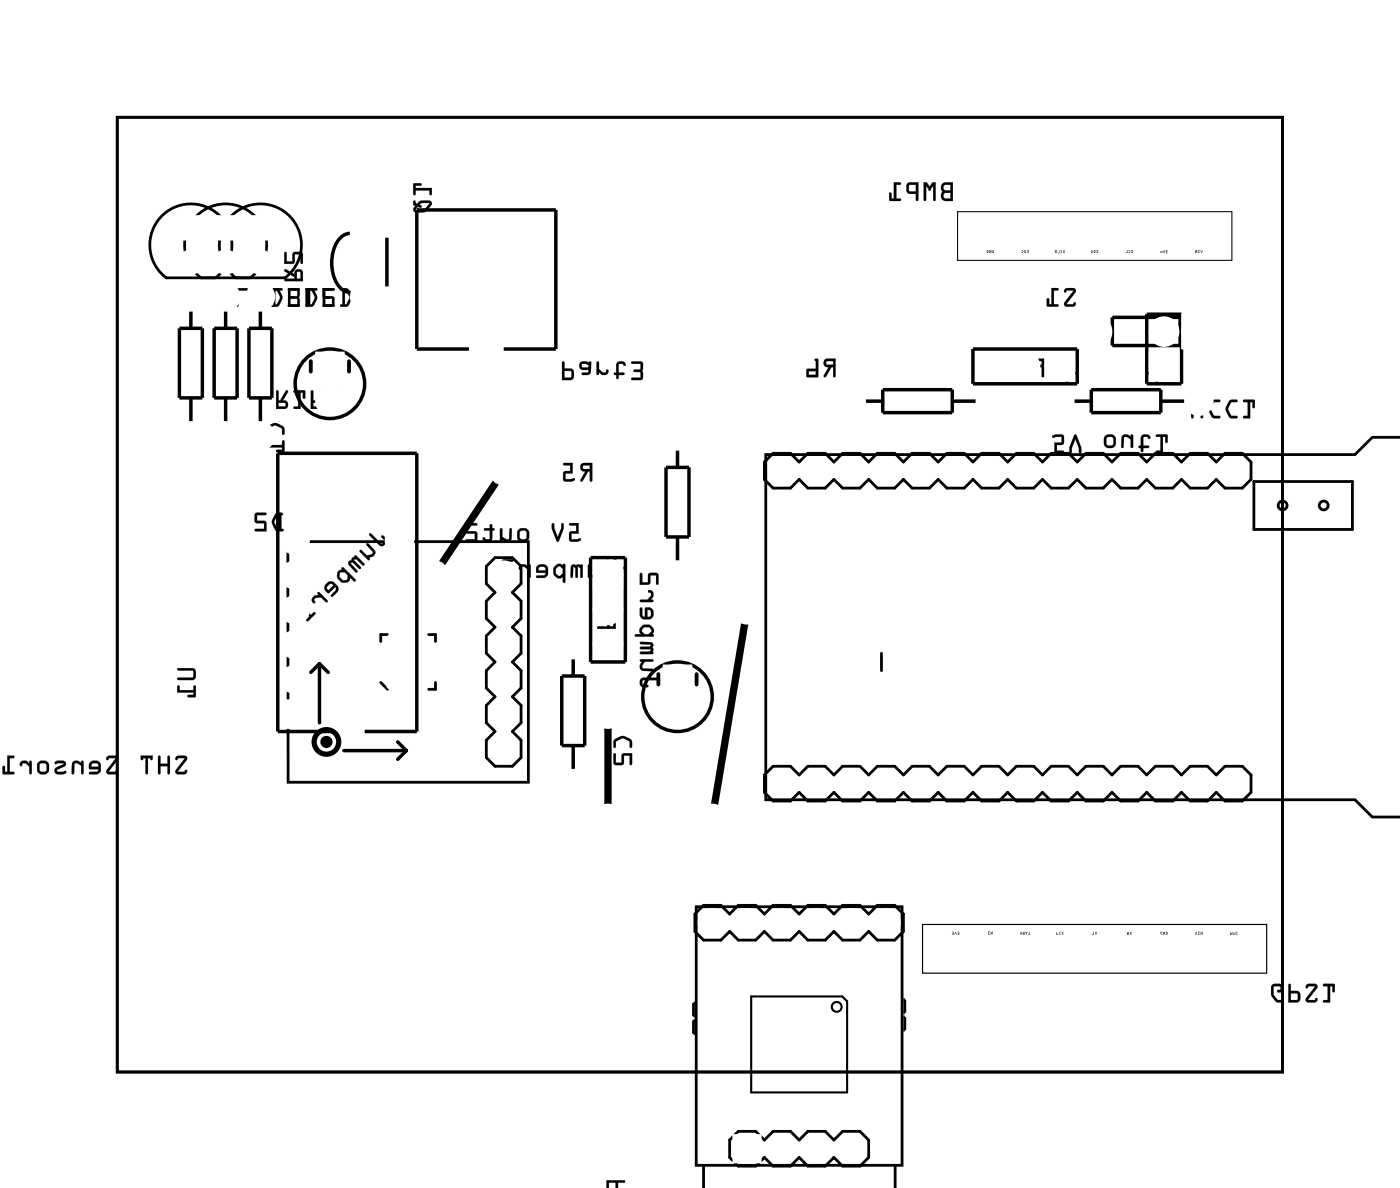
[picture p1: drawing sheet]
<svg xmlns="http://www.w3.org/2000/svg" width="102mm" height="87mm" viewBox="0 0 102 87" stroke-linecap="round" stroke-linejoin="round" font-family="sans-serif">
<g fill="none" stroke="#000" stroke-width=".2">
<path d="M8.6 8.6h85.1v69.7h-85.1zM15.8 20.3a3 3 0 0 0 .4-4.4 3 3 0 0 0-4.5 0 3 3 0 0 0 .5 4.4h8.6M18.3 20.3a3 3 0 0 0 .4-4.4 3 3 0 0 0-4.4 0 3 3 0 0 0 .4 4.4M20.8 20.3a3 3 0 0 0 .4-4.4 3 3 0 0 0-4.4 0 3 3 0 0 0 .4 4.4M21 39.6h17.6v17.5h-17.5zM56.5 33.1h1.3l.6 .7 .6-.7h1.3l.6 .7 .7-.7h1.2l.7 .7 .6-.7h1.3l.6 .7 .7-.7h1.2l.7 .7 .6-.7h1.3l.6 .7 .6-.7h1.3l.6 .7 .7-.7h1.2l.7 .7 .6-.7h1.3l.6 .7 .7-.7h1.2l.7 .7 .6-.7h1.3l.6 .7 .6-.7h1.3l.6 .7 .7-.7h1.2l.7 .7 .6-.7h1.3l.6 .7v1.2l-.6 .7h-1.3l-.6-.7-.7 .7h-1.2l-.7-.7-.6 .7h-1.3l-.6-.7-.6 .7h-1.3l-.6-.7-.7 .7h-1.2l-.7-.7-.6 .7h-1.3l-.6-.7-.7 .7h-1.2l-.7-.7-.6 .7h-1.3l-.6-.7-.6 .7h-1.3l-.6-.7-.7 .7h-1.2l-.7-.7-.6 .7h-1.3l-.6-.7-.7 .7h-1.2l-.7-.7-.6 .7h-1.3l-.6-.7-.6 .7h-1.3l-.6-.7v-1.2zM91.6 35.2h7.2v3.5h-7.2zM102.4 31.9h-2.1l-1.3 1.3h-43v25.2h43l1.3 1.3h2.1M27.8 49.9l.5 .5M28.3 46.4h-.5v.5M31.3 46.4h.5v.5M31.8 49.9v.5h-.5"/>
<path d="M35.5 41.4l.7-.7h1.2l.7 .7v1.2l-.7 .7 .7 .6v1.3l-.7 .6 .7 .7v1.2l-.7 .7 .7 .6v1.3l-.7 .6 .7 .6v1.3l-.7 .6 .7 .7v1.2l-.7 .7h-1.2l-.7-.7v-1.2l.7-.7-.7-.6v-1.3l.7-.6-.7-.6v-1.3l.7-.6-.7-.7v-1.2l.7-.7-.7-.6v-1.3l.7-.6-.7-.7zM55.9 56.6l.6-.6h1.3l.6 .6 .6-.6h1.3l.6 .6 .7-.6h1.2l.7 .6 .6-.6h1.3l.6 .6 .7-.6h1.2l.7 .6 .6-.6h1.3l.6 .6 .6-.6h1.3l.6 .6 .7-.6h1.2l.7 .6 .6-.6h1.3l.6 .6 .7-.6h1.2l.7 .6 .6-.6h1.3l.6 .6 .6-.6h1.3l.6 .6 .7-.6h1.2l.7 .6 .6-.6h1.3l.6 .6v1.3l-.6 .6h-1.3l-.6-.6-.7 .6h-1.2l-.7-.6-.6 .6h-1.3l-.6-.6-.6 .6h-1.3l-.6-.6-.7 .6h-1.2l-.7-.6-.6 .6h-1.3l-.6-.6-.7 .6h-1.2l-.7-.6-.6 .6h-1.3l-.6-.6-.6 .6h-1.3l-.6-.6-.7 .6h-1.2l-.7-.6-.6 .6h-1.3l-.6-.6-.7 .6h-1.2l-.7-.6-.6 .6h-1.3l-.6-.6-.6 .6h-1.3l-.6-.6zM64.4 47.7v1.3M50.8 73.3h-.1v.9h.1M50.8 74.5h-.1v1h.1M50.9 66.2h15v18.9h-15zM51.4 66.1h1.3l.6 .7 .7-.7h1.2l.7 .7 .6-.7h1.3l.6 .7 .6-.7h1.3l.6 .7 .7-.7h1.2l.7 .7 .6-.7h1.3l.6 .7v1.2l-.6 .7h-1.3l-.6-.7-.7 .7h-1.2l-.7-.7-.6 .7h-1.3l-.6-.7-.6 .7h-1.3l-.6-.7-.7 .7h-1.2l-.7-.7-.6 .7h-1.3l-.6-.7v-1.2zM66 74.3h.1v1h-.1M66 73h.1v1h-.1M51.4 85.2v1.6M53.3 83.3l.7-.7h1.2l.7 .7 .6-.7h1.3l.6 .7 .6-.7h1.3l.6 .7 .7-.7h1.2l.7 .7v1.3l-.7 .6h-1.2l-.7-.6-.6 .6h-1.3l-.6-.6-.6 .6h-1.3l-.6-.6-.7 .6h-1.2l-.7-.6zM65.4 85.2v1.6"/>
<circle cx="93.7" cy="36.9" r=".32"/>
<circle cx="96.7" cy="36.9" r=".32"/>
</g>
<path d="M8.6 8.6h85.1v69.7h-85.1z" fill="none" stroke="#000" stroke-width=".07"/>
<g fill="none" stroke="#000" stroke-width=".25">
<path d="M25.6 17a1.38 1.38 0 0 0-1.2 1.1 2.99 2.99 0 0 0 .5 3l.3 .2 .4 .1M28.3 17.4v3.5M13.1 24h1.7v5.1h-1.7zM13.9 22.6v1.4M13.9 29.1v1.8M15.7 24h1.6v5.1h-1.6zM16.5 22.6v1.4M16.5 29.1v1.8M18.2 24h1.7v5.1h-1.7zM19 22.6v1.4M19 29.1v1.8M34.3 25.5h-3.8v-10.2h10.1v10.2h-3.8"/>
<path d="M48.7 34.1h1.6v5.1h-1.6zM49.5 32.8v1.3M49.5 39.2v1.9M63.2 29.3h1.3M64.5 28.5h5.1v1.6h-5.1zM69.6 29.3h1.8M71.1 25.5h7.6v2.5h-7.6zM78.4 29.3h1.3M79.7 28.5h5.1v1.6h-5.1zM81.3 23.2h4.9v2h-4.9zM83.8 23h2.5v5h-2.5zM84.8 29.3h1.9"/>
<path d="M23.3 48.5v4.3M23.3 48.5l-.6 .6M23.3 48.5l.7 .6M24.1 53.4h-3.8v-20.3h10.2v20.3h-3.9M25.1 54.8h4.6M29.1 54.2l.6 .6M29.7 54.8l-.6 .7M41.1 49.4h1.6v5.1h-1.6zM41.9 48v1.4M41.9 54.5v1.8M43.2 40.7h2.5v7.7h-2.5z"/>
<circle cx="24.1" cy="28" r="2.54"/>
<circle cx="23.9" cy="54.2" r=".13"/>
<circle cx="49.5" cy="50.9" r="2.54"/>
</g>
<path d="M36.3 35.2l-4 6M44.4 53.1v5.7M54.4 45.5l-2.2 13.3" fill="none" stroke="#000" stroke-width=".53"/>
<path d="M78.7 27.1l-.9 .9M83.8 27.1l.9 .9M44.8 40.7l.9 .9" fill="none" stroke="#000" stroke-width=".13"/>
<g fill="#000">
<path d="M30.2 14.7v.3h.2l-.2 .3 .1 .2a.91 .91 0 0 0 1.3-.6l-.1-.2-.2-.1-.6 .1-.2 .2h-.1l-.1-.2zM30.7 14.9h.7l-.4 .4h-.6l.1-.2 .2 .1a.11 .11 0 0 0 .1-.2 .11 .11 0 0 0-.1 0zM30.2 13.4l.1 .9 .1-.1v-.3h1v.3h.2v-.5h-1.2v-.1h.4v-.2z"/>
<path d="M30.2 14.7v.3h.2l-.2 .2 .1 .3a.92 .92 0 0 0 1.2-.5l.1-.2-.2-.1-.6-.1-.3 .3h-.1v-.2zM30.2 14.7h.1l.1 .2h.1l.2-.2h.6a.21 .21 0 0 1 .2 .1 .21 .21 0 0 1 0 .2l-.3 .4a.97 .97 0 0 1-.9 .1l-.1-.2 .2-.3h-.2zM30.7 15l.1-.2 .6 .1-.4 .4h-.6l.1-.2 .2 .1a.12 .12 0 0 0 .1-.2 .12 .12 0 0 0-.1 0zM30.7 14.9l-.1 .1a.11 .11 0 0 1 .2 0 .11 .11 0 0 1-.1 .2l-.2-.1-.1 .2h.6l.4-.4-.5-.1zM30.2 13.4v.8a.1 .1 0 0 0 .1 .1 .1 .1 0 0 0 .1-.1v-.3h1v.3a.1 .1 0 0 0 .1 .1 .1 .1 0 0 0 .1-.1v-.5h-1.2v-.1h.3a.1 .1 0 0 0 .1-.1 .1 .1 0 0 0-.1-.1zM30.2 13.4h.6v.1l-.4 .1v.1h1.2l-.1 .5h-.1v-.3h-1v.3h-.1z"/>
<path d="M68.9 13.4l-.1 .3 .1 .3-.1 .3a.36 .36 0 0 0 .3 .4h.5v-1.4h-.5zM69 14.1h.5v.4h-.5zM69 13.6l.5-.1v.4h-.5zM67.5 13.3l.1 1.4 .1-.1v-1l.1 .2a.1 .1 0 0 0 .1 .1 .1 .1 0 0 0 .1-.1l.2-.2v1l.1 .1 .1-1.4h-.3l-.2 .3-.2-.3zM66.3 13.4l-.1 .2 .1 .4 .1 .1 .5 .1v.4l.2 .1v-1.4zM66.4 13.5h.5v.5h-.5zM65.3 13.3v1.2h-.1l-.1-.4h-.1v.5l.8 .1v-.2h-.3v-1h.3v-.1z"/>
<path d="M68.9 13.4l-.1 .3 .1 .3-.1 .3a.37 .37 0 0 0 .3 .4h.5v-1.4h-.5zM68.9 13.4l.2-.1h.5v1.4h-.5a.39 .39 0 0 1-.3-.3 .39 .39 0 0 1 .1-.4l-.1-.3zM69 14.1h.5v.4l-.5-.1zM69 14.1v.4h.5v-.4zM69 13.6l.5-.1v.4h-.5zM69 13.5v.4h.5v-.4zM67.5 13.3v1.3a.1 .1 0 0 0 .1 .1 .1 .1 0 0 0 .1-.1v-1l.1 .2a.11 .11 0 0 0 .1 .2 .11 .11 0 0 0 .1-.2l.2-.2v1a.1 .1 0 0 0 .1 .1 .1 .1 0 0 0 .1-.1v-1.3h-.3l-.2 .3-.2-.3zM67.5 13.3h.2l.2 .3 .2-.3h.3l-.1 1.4-.1-.1v-1.1l-.3 .4-.2-.4v1.1l-.1 .1-.1-.1zM66.3 13.4l-.1 .2v.4l.2 .2h.5v.4a.1 .1 0 0 0 .1 .1 .1 .1 0 0 0 .1-.1v-1.3h-.6zM66.3 13.4l.8-.1-.1 1.4-.1-.1v-.4l-.5-.1-.1-.1zM66.4 13.5h.5v.5h-.5zM66.4 13.5v.5h.5v-.5zM65.3 13.3v1.2h-.1v-.3a.1 .1 0 0 0-.1-.1 .1 .1 0 0 0-.1 .1v.5h.8a.1 .1 0 0 0 .1-.1 .1 .1 0 0 0-.1-.1h-.3v-1h.3a.1 .1 0 0 0 .1-.1 .1 .1 0 0 0-.1-.1zM65.3 13.3l.5 .1v.1h-.3v1h.3v.2l-.8-.1v-.5h.1v.4h.2z"/>
<path d="M72.5 18.3l.1 .1h-.1v.1h.1v-.2zM72.3 18.3v.2l.1-.2v.2v-.2l-.1 .1zM72.1 18.3v.1l.1 .1v-.2zM72.2 18.3v.2z"/>
<path d="M72.5 18.3l.1 .1h-.1v.1h.1v-.2zM72.5 18.3h.1v.2h-.1v-.1h.1zM72.3 18.3v.2l.1-.2v.2v-.2l-.1 .1zM72.3 18.3v.1l.1-.1v.2v-.2l-.1 .2zM72.1 18.3v.1l.1 .1v-.2zM72.1 18.3h.1v.2l-.1-.1zM72.2 18.3v.2zM72.2 18.3v.2z"/>
<path d="M75 18.3h.1v.2h-.1h.2v-.2zM74.9 18.3v.2l.1-.1zM74.9 18.3v.2zM74.6 18.4a.1 .1 0 0 0 .2 0 .1 .1 0 0 0-.2 0z"/>
<path d="M75 18.3h.1v.2h-.1h.2v-.2zM75 18.3h.2v.2h-.2h.1v-.2zM74.9 18.3l-.1 .1 .1 .1 .1-.1zM74.8 18.4a.1 .1 0 0 1 .2 0 .1 .1 0 0 1-.2 0zM74.9 18.3v.2zM74.9 18.3v.2zM74.6 18.4a.1 .1 0 0 0 .2 0 .1 .1 0 0 0-.2 0zM74.6 18.4a.1 .1 0 0 1 .2 0 .1 .1 0 0 1-.2 0z"/>
<path d="M77.7 18.3v.2v-.1l.1 .1v-.2l-.1 .1zM77.4 18.4a.1 .1 0 0 0 .2 0 .1 .1 0 0 0-.2 0zM77.4 18.3v.2h-.1h.1zM77.1 18.3v.2l.1-.1v.1v-.2zM77.1 18.3l.1 .1z"/>
<path d="M77.7 18.3v.2v-.1l.1 .1v-.2l-.1 .1zM77.7 18.3v.1l.1-.1v.2l-.1-.1v.1zM77.4 18.4a.1 .1 0 0 0 .2 0 .1 .1 0 0 0-.2 0zM77.4 18.4a.1 .1 0 0 1 .2 0 .1 .1 0 0 1-.2 0zM77.4 18.3v.2h-.1h.1zM77.4 18.3v.2h-.1h.1zM77.1 18.3v.2l.1-.1v.1v-.2zM77.1 18.3h.1v.2v-.1l-.1 .1zM77.1 18.3l.1 .1zM77.1 18.3l.1 .1z"/>
<path d="M80.1 18.3h.1l-.1 .2h.1h-.1l.2-.2zM80 18.3l-.1 .1 .1 .1 .1-.2zM80 18.3v.2zM79.8 18.3l-.1 .2h.1zM79.8 18.3v.1z"/>
<path d="M80.1 18.3h.1l-.1 .2h.1h-.1l.2-.2zM80.1 18.3h.2l-.2 .2h.1h-.1l.1-.2zM80 18.3l-.1 .1 .1 .1 .1-.2zM80 18.3h.1l-.1 .2-.1-.1zM80 18.3v.2zM80 18.3v.2zM79.8 18.3l-.1 .2h.2zM79.8 18.3v.2h-.1zM79.8 18.3v.1zM79.8 18.3v.1z"/>
<path d="M82.7 18.3h.1l-.1 .2h.1h-.1l.1-.2zM82.4 18.4a.1 .1 0 0 0 .2 0 .1 .1 0 0 0-.2 0zM82.4 18.3v.2h-.1h.1z"/>
<path d="M82.7 18.3h.1l-.1 .2h.1h-.1l.1-.2zM82.7 18.3h.1l-.1 .2h.1h-.1l.1-.2zM82.4 18.4a.1 .1 0 0 0 .2 0 .1 .1 0 0 0-.2 0zM82.4 18.4a.1 .1 0 0 1 .2 0 .1 .1 0 0 1-.2 0zM82.4 18.3v.2h-.1h.1zM82.4 18.3v.2h-.1h.1z"/>
<path d="M85.2 18.3v.2h.1h-.1l.1-.1-.1-.1h.1zM85 18.3l.1 .2v-.2v.1zM84.8 18.4a.08 .08 0 0 0 .1 0 .08 .08 0 0 0-.1 0zM84.8 18.4l.1 .1z"/>
<path d="M85.2 18.3v.2h.1h-.1l.1-.1-.1-.1h.1zM85.2 18.3h.1h-.1l.1 .1-.1 .1h.1h-.1zM85 18.3l.1 .2v-.2v.1zM85 18.3l.1 .1v-.1v.2zM84.8 18.4a.08 .08 0 0 0 .1 0 .08 .08 0 0 0-.1 0zM84.8 18.4a.08 .08 0 0 1 .1 0 .08 .08 0 0 1-.1 0zM84.8 18.4l.1 .1zM84.8 18.4l.1 .1z"/>
<path d="M87.7 18.3l.1 .2 .1-.2-.1 .1zM87.5 18.3v.2h.2v-.2zM87.3 18.3v.2l.1-.2 .1 .2v-.2l-.1 .1z"/>
<path d="M87.7 18.3l.1 .2 .1-.2-.1 .1zM87.7 18.3l.1 .1 .1-.1-.1 .2zM87.5 18.3v.2h.2v-.2zM87.5 18.3h.2v.2h-.2zM87.3 18.3v.2l.1-.2 .1 .2v-.2l-.1 .1zM87.3 18.3l.1 .1 .1-.1v.2v-.2l-.2 .2z"/>
<path d="M17.2 21v1.3a.1 .1 0 0 0 .1 .1 .1 .1 0 0 0 .1-.1v-1.1h.6a.1 .1 0 0 0 .1-.1 .1 .1 0 0 0-.1-.1zM17.2 21l.8 .1h.1l-.1 .1h-.6v1.1l-.1 .1v-.1zM18.5 21v1.4h.8a.1 .1 0 0 0 .1-.1 .1 .1 0 0 0-.1-.1h-.6v-.4h.2a.1 .1 0 0 0 .1-.1 .1 .1 0 0 0-.1-.1h-.2v-.4h.6a.1 .1 0 0 0 .1-.1 .1 .1 0 0 0-.1-.1zM18.5 21l.9 .1-.1 .1h-.6v.5h.3v.1h-.3v.4h.6v.2h-.8zM19.8 21.1v.1h.1v1a.1 .1 0 0 0-.1 .1 .1 .1 0 0 0 .1 .1l.5-.1 .2-.6-.3-.6zM19.8 21.1h.5l.3 .5v.3l-.3 .5h-.5v-.2h.2v-1h-.2zM20.1 21.2l.2 .1 .2 .4-.2 .5h-.2zM20.1 21.2v1h.1l.3-.5-.2-.4zM21.1 21.1v.1h.6v.4h-.4a.1 .1 0 0 0-.1 .1 .1 .1 0 0 0 .1 .1l.4 .1v.3h-.6a.1 .1 0 0 0-.1 .1 .1 .1 0 0 0 .1 .1h.6l.2-.1-.1-.6 .1-.5-.2-.2zM21.1 21.1h.6l.2 .1-.1 .5 .1 .5-.1 .2h-.8l.1-.2h.6v-.4h-.4l-.1-.1h.1l.4-.1v-.4h-.6z"/>
<path d="M17.2 21v1.3l.1 .1 .1-.1v-1.1h.6l.1-.1-.1-.1zM18.5 21v1.4h.8v-.2h-.6v-.4h.3v-.1v-.1h-.3v-.4h.6l.1-.1zM19.8 21.1v.1h.1v1l-.1 .1v.1h.5a.8 .8 0 0 0 .1-1.2l-.1-.1zM20.1 21.2l.2 .1 .2 .4-.3 .5h-.1zM21.1 21.1v.1h.6v.4h-.4l-.1 .1 .1 .1h.4v.4h-.6l-.1 .2h.8l.1-.2-.1-.5 .1-.5-.2-.2z"/>
<path d="M19.8 21v1.3a.1 .1 0 0 0 .1 .1 .1 .1 0 0 0 .1-.1v-1.1h.6a.1 .1 0 0 0 .1-.1 .1 .1 0 0 0-.1-.1zM19.8 21l.8 .1v.1h-.6v1.1l-.1 .1-.1-.1zM21 21v1.4h.8a.1 .1 0 0 0 .1-.1 .1 .1 0 0 0-.1-.1h-.6v-.4h.3a.1 .1 0 0 0 .1-.1 .1 .1 0 0 0-.1-.1h-.3v-.4h.6a.1 .1 0 0 0 .1-.1 .1 .1 0 0 0-.1-.1zM21 21l.9 .1-.1 .1h-.6v.5h.3h.1l-.1 .1h-.3v.4h.7v.2h-.9zM22.3 21.1v.1h.2v1h-.1a.1 .1 0 0 0-.1 .1 .1 .1 0 0 0 .1 .1l.5-.1 .3-.6-.3-.6zM22.3 21.1h.6l.2 .5v.3l-.3 .5h-.5l.1-.2h.1v-1h-.2zM22.7 21.2l.1 .1 .2 .4-.2 .5h-.1zM22.7 21.2v1l.3-.5-.2-.4zM23.6 21v.8h.7v.4h-.6a.1 .1 0 0 0-.1 .1 .1 .1 0 0 0 .1 .1h.6l.1-.1v-.6l-.7-.1v-.4h.7a.1 .1 0 0 0 .1-.1 .1 .1 0 0 0-.1-.1zM23.6 21l.8 .1v.1h-.7v.5h.6l.1 .1v.4l-.1 .2h-.7l.1-.2h.6v-.4h-.7z"/>
<path d="M19.8 21v1.3l.1 .1 .1-.1v-1.1h.6l.1-.1-.1-.1zM21 21v1.4h.9v-.2h-.7v-.4h.3l.1-.1-.1-.1h-.3v-.4h.6l.1-.1zM22.3 21.1v.1h.2v1l-.2 .1v.1h.6a.8 .8 0 0 0 .1-1.2l-.2-.1zM22.7 21.2l.1 .1 .2 .4-.3 .5zM23.6 21v.8h.7v.4h-.6l-.1 .2h.7l.1-.2v-.4l-.1-.2h-.6v-.4h.7v-.1z"/>
<path d="M19.5 31.2l-.1 .2 .1 .4 .1-.1v-.4l.5-.2 .5 .2v.4l.1 .1 .1-.1a.6 .6 0 0 0-.6-.8h-.3zM19.5 32.2l-.1 .5h1.2v.2h-.4v.1h.6l-.1-.8h-.1v.3h-1v-.3z"/>
<path d="M19.5 31.1l-.1 .6a.1 .1 0 0 0 .1 .1 .1 .1 0 0 0 .1-.1v-.4l.5-.2 .5 .2v.4a.1 .1 0 0 0 .1 .1 .1 .1 0 0 0 .1-.1v-.5l-.5-.3h-.3zM19.5 31.2l.4-.3a.83 .83 0 0 1 .9 .4v.4l-.1 .1-.1-.1v-.4l-.4-.2h-.2l-.4 .2v.4l-.1 .1-.1-.1v-.3zM19.4 32.2v.5h1.2v.2l-.3-.1a.1 .1 0 0 0-.1 .1 .1 .1 0 0 0 .1 .1h.5v-.8a.1 .1 0 0 0-.1 0 .1 .1 0 0 0-.1 0v.3h-1v-.3zM19.5 32.2h.1v.3h1v-.3h.1l.1 .8h-.6v-.1h.4v-.2h-1.2z"/>
<path d="M20.2 28.5v1.4h.6a.32 .32 0 0 0 .3-.4 .32 .32 0 0 0-.4-.2l.3-.7a.1 .1 0 0 0 0-.1 .1 .1 0 0 0-.1 0l-.4 .8h-.1v-.7zM20.2 28.5l.1 .1v.7h.2l.4-.7h.1l-.3 .7a.31 .31 0 0 1 .3 .2 .31 .31 0 0 1-.2 .4h-.6zM20.4 29.4h.4l.1 .2-.5 .1zM20.3 29.4v.3l.6-.1-.1-.2zM21.5 28.5v.2h.3v1h-.3a.1 .1 0 0 0-.1 .1 .1 .1 0 0 0 .1 .1h.5v-1.2h.1v.3a.1 .1 0 0 0 .1 .1 .1 .1 0 0 0 .1-.1v-.5zM21.5 28.5l.8 .1v.5h-.2v-.4h-.1v1.2l-.5-.1v-.1h.3v-1h-.3z"/>
<path d="M20.2 28.5v1.4h.6a.31 .31 0 0 0 .2-.4 .31 .31 0 0 0-.3-.2l.3-.7-.1-.1-.4 .8h-.1l-.1-.7zM20.4 29.4h.4l.1 .2-.5 .1zM21.5 28.5v.2h.3v1h-.3l-.1 .1 .6 .1v-1.2h.1v.4h.2v-.5z"/>
<path d="M20.1 37.5a.81 .81 0 0 0 0 1.2l.5 .1 .1-.1-.1-.1v-1h.1v-.1h-.4zM20.3 37.6h.1v1h-.2l-.2-.5zM18.7 37.5l-.1 .6 .2 .1h.5v.4h-.6l-.1 .2h.9l-.1-.7-.6-.1v-.4h.6l.1-.1z"/>
<path d="M20.1 37.5l-.2 .5v.3l.3 .5h.4a.1 .1 0 0 0 .1-.1 .1 .1 0 0 0-.1-.1v-1a.1 .1 0 0 0 .1-.1 .1 .1 0 0 0-.1-.1zM20.1 37.5h.2h.4v.1h-.1v1l.1 .1v.1h-.5l-.3-.5v-.3zM20.3 37.6h.1v1h-.1l-.2-.5zM20.3 37.6l-.3 .5 .2 .5h.2v-1zM18.7 37.5v.7h.6v.4h-.6a.1 .1 0 0 0-.1 .1 .1 .1 0 0 0 .1 .1h.8l-.1-.7-.6-.1v-.4h.6a.1 .1 0 0 0 .1-.1 .1 .1 0 0 0-.1-.1zM18.7 37.5h.8l-.1 .1h-.6v.5h.6l.1 .7h-.9l.1-.2h.6v-.4h-.5l-.2-.1z"/>
<path d="M20.8 19.7v.1l.7 .4v.2h-.7v.1h.1h1.2v-.6a.31 .31 0 0 0-.3-.2 .31 .31 0 0 0-.3 .3zM21.7 19.9h.3v.5h-.3zM20.8 18.4v.9l.7-.1v-.6h.5v.6h.1v-.6l-.1-.2-.6 .1v.6h-.5v-.6z"/>
<path d="M20.8 19.7v.1l.7 .4v.2h-.6a.1 .1 0 0 0-.1 0 .1 .1 0 0 0 .1 .1h1.2v-.6a.32 .32 0 0 0-.3-.2 .32 .32 0 0 0-.3 .3l-.6-.3zM20.8 19.7h.1l.6 .3a.31 .31 0 0 1 .3-.3 .31 .31 0 0 1 .3 .2v.6h-1.2h-.1v-.1h.7v-.2l-.7-.4zM21.7 19.9h.2l.1 .5h-.3zM21.7 19.9v.5h.3v-.5zM20.8 18.4v.9l.7-.1v-.6h.5v.6a.1 .1 0 0 0 0 .1 .1 .1 0 0 0 .1-.1v-.6l-.1-.2-.6 .1v.6h-.5l.1-.6zM20.8 18.4l.1 .1v.6h.5v-.6l.6-.1 .1 .2v.6h-.1v-.6h-.5v.6l-.7 .1z"/>
<path d="M22.3 21v1.3a.1 .1 0 0 0 .1 .1 .1 .1 0 0 0 .1-.1v-1.1h.6a.1 .1 0 0 0 .1-.1 .1 .1 0 0 0-.1-.1zM22.3 21l.8 .1h.1l-.1 .1h-.6v1.1l-.1 .1-.1-.1zM23.6 21v1.4h.8a.1 .1 0 0 0 .1-.1 .1 .1 0 0 0-.1-.1h-.6v-.4h.2a.1 .1 0 0 0 .1-.1 .1 .1 0 0 0-.1-.1h-.2v-.4h.6a.1 .1 0 0 0 .1-.1 .1 .1 0 0 0-.1-.1zM23.6 21l.8 .1v.1h-.6v.5h.3v.1h-.3v.4h.6v.2h-.8zM24.9 21.1v.1h.1v1h-.1a.1 .1 0 0 0-.1 .1 .1 .1 0 0 0 .1 .1l.6-.1 .2-.6-.3-.6zM24.9 21.1h.5l.3 .5v.3l-.4 .5h-.4v-.2h.1v-1h-.1zM25.2 21.2l.1 .1 .2 .4-.2 .5h-.1zM25.2 21.2v1h.1l.3-.5-.3-.4zM26.1 21.1l.1 .1h.3v1h-.3a.1 .1 0 0 0-.1 .1 .1 .1 0 0 0 .1 .1h.4v-1.2h.2v.4a.1 .1 0 0 0 .1 .1 .1 .1 0 0 0 .1-.1l-.1-.6zM26.1 21.1h.9l-.1 .6-.1-.1v-.4h-.2v1.2h-.5l.1-.2h.3v-1h-.3z"/>
<path d="M22.3 21v1.3l.1 .1 .1-.1v-1.1h.6l.1-.1-.1-.1zM23.6 21v1.4h.8v-.2h-.6v-.4h.3v-.1v-.1h-.3v-.4h.6l.1-.1zM24.9 21.1v.1h.1v1l-.1 .1v.1h.5a.8 .8 0 0 0 .1-1.2l-.2-.1zM25.2 21.2l.1 .1 .2 .4-.2 .5h-.1zM26.1 21.1l.1 .1h.3v1h-.3l-.1 .2h.5v-1.2h.2v.4l.1 .1 .1-.6z"/>
<path d="M22.7 28.5v1.4h.6a.32 .32 0 0 0 .3-.4 .32 .32 0 0 0-.4-.2l.4-.7a.1 .1 0 0 0-.1-.1 .1 .1 0 0 0-.1 0l-.4 .8h-.1v-.7zM22.7 28.5l.2 .1v.7h.1l.4-.7h.2l-.4 .7a.31 .31 0 0 1 .4 .2 .31 .31 0 0 1-.3 .4h-.6zM22.9 29.4h.5v.2l-.5 .1zM22.9 29.4v.3l.5-.1v-.2zM24 28.5v.2h.7l-.1 .4h-.4a.1 .1 0 0 0-.1 .1 .1 .1 0 0 0 .1 .1h.4l.1 .4h-.6a.1 .1 0 0 0-.1 .1 .1 .1 0 0 0 .1 .1h.6l.1-.1v-.6l.1-.5-.2-.2zM24 28.5h.7l.1 .1v.6v.5l-.1 .2-.7-.1 .1-.1h.6v-.4h-.5v-.1v-.1h.5v-.4h-.7z"/>
<path d="M22.7 28.5v1.4h.6a.31 .31 0 0 0 .3-.4 .31 .31 0 0 0-.4-.2l.4-.7-.1-.1-.5 .8h-.1v-.7zM22.9 29.4h.5v.2l-.5 .1zM24 28.5v.2h.7l-.1 .4h-.4v.1v.1h.4l.1 .4h-.6l-.1 .1 .7 .1 .2-.2-.1-.5v-.6l-.1-.1z"/>
<path d="M27 39v.1l.7 .7a.36 .36 0 0 0 .4 0 .36 .36 0 0 0 .1-.5l-.2-.2h-.1v.1l.2 .3-.2 .2-.8-.7zM26.3 40.2v.1l.6 .6 .1-.1v-.1a.38 .38 0 0 0 .3-.1 .38 .38 0 0 0 .1-.4l-.5-.5-.1 .1 .5 .5-.2 .2-.3 .1-.4-.4zM25.9 40.6l-.5 .5 .6 .7 .1-.1-.5-.6h.2l.5 .5 .1-.1-.5-.6h.2l.4 .4 .1-.1-.6-.6zM24.7 41.7v.5a.54 .54 0 0 0 .8 .3l.1-.3 .3 .3 .1-.1-.9-1a.09 .09 0 0 0-.1 .1 .09 .09 0 0 0 0 .1zM24.8 41.8h.4l.2 .2v.3l-.4 .1-.2-.3zM23.9 42.6l-.1 .2-.1 .2 .3 .3 .5-.4 .1 .1-.1 .1-.3 .4 .1 .1 .4-.4v-.3l-.3-.4zM24.1 42.7l.1-.1 .2 .2-.4 .3-.1-.2zM23 43.5l-.1 .1a.22 .22 0 0 0-.1 .3 .22 .22 0 0 0 .2 .1v-.2l.1-.1 .4-.1 .3 .4 .1-.1-.6-.6h-.1l.1 .2zM22.1 43.9l-.3 .3 .8 .9-.1 .1-.3-.3h-.1l.4 .5 .5-.6-.1-.1-.2 .2-.7-.7 .2-.2v-.1z"/>
<path d="M27 39v.1l.7 .7a.37 .37 0 0 0 .5 0 .37 .37 0 0 0 0-.5l-.2-.2a.1 .1 0 0 0-.1 0 .1 .1 0 0 0 0 .2l.2 .2-.2 .2-.8-.7zM27 39h.1l.8 .7 .2-.2-.2-.4h.1l.2 .2a.35 .35 0 0 1-.1 .5 .35 .35 0 0 1-.4 0l-.7-.7zM26.8 39.7v.1l.4 .5v.1l-.4 .2-.4-.4a.1 .1 0 0 0-.1 0 .1 .1 0 0 0 0 .1l.6 .6a.1 .1 0 0 0 .1 0 .1 .1 0 0 0 0-.2 .39 .39 0 0 0 .4-.5l-.5-.5zM26.8 39.7h.1l.5 .5a.32 .32 0 0 1-.2 .5h-.3l.1 .2h-.1l-.6-.6 .1-.1 .4 .4 .4-.2v-.1l-.4-.5zM25.7 40.7v.2a.21 .21 0 0 0-.2 .1 .21 .21 0 0 0 0 .3l.5 .5a.1 .1 0 0 0 .1 0 .1 .1 0 0 0 0-.1l-.5-.6h.2l.4 .4a.11 .11 0 0 0 .2 .1 .1 .1 0 0 0 0-.2l-.5-.5h.2l.4 .4a.1 .1 0 0 0 .1 0 .1 .1 0 0 0 0-.1l-.6-.6zM25.8 40.8l.2-.2 .6 .7h-.1l-.4-.5-.2 .1 .5 .6-.1 .1-.5-.5h-.2l.5 .6-.1 .1-.5-.5a.21 .21 0 0 1 0-.3 .21 .21 0 0 1 .2-.1zM25 41.5v.1l-.2 .1-.2 .2 .1 .4a.5 .5 0 0 0 .6 .3l.2-.2 .1-.2 .2 .3a.1 .1 0 0 0 .2 0 .1 .1 0 0 0 0-.2l-.9-.8zM24.8 41.7l.2-.1v-.1h.1l.9 .9-.1 .1-.3-.3-.1 .2-.1 .1h-.4l-.3-.3v-.3zM24.9 41.9l.3-.1 .2 .2v.3l-.4 .1-.2-.3zM24.9 41.8l-.1 .4 .3 .2h.3v-.4l-.2-.2zM23.9 42.5l-.2 .3v.2l.2 .3h.2l.4-.4v.1v.1l-.3 .3a.1 .1 0 0 0 0 .2 .1 .1 0 0 0 .1 0l.4-.4v-.3l-.4-.4zM23.8 42.7l.2-.2h.3l.4 .4v.3l-.5 .4v-.1l.3-.4v-.2l-.5 .4-.3-.2zM23.9 42.8l.2-.1 .3 .1-.4 .3-.1-.1zM24.1 42.7l-.2 .2 .1 .2 .4-.3-.2-.2zM23.2 43.3l.1 .2h-.3a.33 .33 0 0 0-.2 .2 .33 .33 0 0 0 .1 .4 .14 .14 0 0 0 .2-.1 .14 .14 0 0 0-.1-.2l.1-.1 .4-.1 .3 .4a.1 .1 0 0 0 .1 0 .1 .1 0 0 0 0-.2l-.5-.5zM22.9 43.6l.1-.1h.3l-.1-.2h.1l.6 .6-.1 .1-.3-.4-.4 .1-.1 .1v.3a.23 .23 0 0 1-.2-.2 .23 .23 0 0 1 .1-.3zM22.1 43.9l-.4 .3 .9 .9-.1 .1-.3-.3a.1 .1 0 0 0-.1 0 .1 .1 0 0 0 0 .2l.4 .3 .5-.5a.1 .1 0 0 0 0-.2 .1 .1 0 0 0-.1 0l-.2 .2-.7-.7 .2-.2a.1 .1 0 0 0 0-.1 .1 .1 0 0 0-.1 0zM21.8 44.2l.4-.3v.1l-.2 .2 .7 .7 .2-.2 .1 .1-.6 .6-.3-.4 .1-.1 .3 .3 .1-.1z"/>
<path d="M41.1 26.4v1.4h.7l.1-.2v-.5l-.1-.2h-.6v-.4zM41.1 26.4l.1 .1v.4h.6l.1 .2v.5l-.1 .1-.7 .1zM41.2 27.1h.5v.5h-.5zM41.2 27.1v.5h.5v-.5zM42.4 26.5l-.1 .2 .1 .3h.6l-.1 .2h-.3a.1 .1 0 0 0-.1 .1 .1 .1 0 0 0 .1 .1h.4l.2-.2v-.7a.09 .09 0 0 0-.1-.1 .09 .09 0 0 0-.1 .1l-.1-.1zM42.4 26.5l.2-.1 .4 .1 .2-.1v.7l-.1 .2-.6 .1 .1-.2h.4v-.2l-.6-.1-.1-.1zM42.5 26.6h.3l.2 .1v.1h-.4zM42.5 26.6l.1 .2h.4v-.1l-.2-.1zM43.6 26.4v.9a.1 .1 0 0 0 .1 .1 .1 .1 0 0 0 .1-.1v-.1l.2 .2a.33 .33 0 0 0 .3 0 .33 .33 0 0 0 .2-.4 .14 .14 0 0 0-.2 0 .14 .14 0 0 0-.1 .2h-.1l-.3-.2v-.5zM43.6 26.4l.2 .1v.5l.3 .2h.1l.2-.2a.23 .23 0 0 1 0 .3 .23 .23 0 0 1-.2 .1h-.2l-.2-.2-.1 .2-.1-.1zM45.1 26.5l-.1 .2v.5h-.1a.1 .1 0 0 0-.1 .1 .1 .1 0 0 0 .1 .1h.1v.2a.1 .1 0 0 0 .1 .1 .1 .1 0 0 0 .1-.1v-.2h.3a.1 .1 0 0 0 .1-.1 .1 .1 0 0 0-.1-.1h-.3v-.6h.3l.1 .1h.1a.21 .21 0 0 0 0-.2 .21 .21 0 0 0-.2-.1zM45.1 26.5a.38 .38 0 0 1 .6 .1l-.1 .1-.1-.1h-.3v.6h.4v.1l-.1 .1h-.3v.2l-.1 .1-.1-.3-.1-.1 .1-.1zM46.1 26.4l.1 .2h.6v.4h-.4a.1 .1 0 0 0-.1 .1 .1 .1 0 0 0 .1 .1h.4v.4h-.6a.1 .1 0 0 0-.1 .1 .1 .1 0 0 0 .1 .1h.6l.2-.1-.1-.6 .1-.5-.2-.2zM46.2 26.4h.6l.2 .1-.1 .6 .1 .5-.1 .1h-.8l.1-.1h.6v-.4h-.5v-.1v-.1h.5v-.4h-.6z"/>
<path d="M41.1 26.4v1.4l.7-.1 .1-.1v-.5l-.1-.2h-.6v-.4zM41.2 27.1h.5v.5h-.5zM42.4 26.5l-.1 .2 .1 .2 .6 .1v.2h-.4l-.1 .2 .6-.1 .1-.2v-.7l-.2 .1-.4-.1zM42.5 26.6h.3l.2 .1v.1h-.4zM43.6 26.4v.9l.1 .1 .1-.2 .2 .2a.33 .33 0 0 0 .3 0 .33 .33 0 0 0 .2-.4 .12 .12 0 0 0-.2 0 .12 .12 0 0 0 0 .2h-.2l-.3-.2v-.5zM45.1 26.5l-.1 .7-.1 .1 .1 .1 .1 .3 .1-.1v-.2h.4v-.1v-.1h-.4v-.6h.3l.1 .1h.1a.34 .34 0 0 0-.2-.3 .34 .34 0 0 0-.4 .1zM46.1 26.4l.1 .2h.6v.4h-.5v.1v.1h.5v.4h-.6l-.1 .1 .8 .1 .1-.2-.1-.5 .1-.6-.2-.1z"/>
<path d="M41.6 38.2v.2h.5v.4l-.5 .1v.6l.2 .1h.4a.15 .15 0 0 0 .2-.1 .15 .15 0 0 0-.1-.2l-.5 .1v-.4h.5v-.8zM40.3 38.2v.4l.4 .9 .1 .1 .4-1v-.3h-.2v.3l-.2 .6-.3-.6v-.3zM37.7 39.1a.5 .5 0 0 0 1 0 .5 .5 0 0 0-1 0zM38 38.8h.4l.1 .1v.4l-.1 .1h-.3l-.1-.1zM36.6 38.6v.9h.1v-.1a.38 .38 0 0 0 .4 .2 .38 .38 0 0 0 .3-.3v-.7h-.2v.7l-.1 .1-.4-.2v-.6zM35.4 38.6v.2h.4v.5l-.3 .1-.1-.1h-.1a.35 .35 0 0 0 .3 .3 .35 .35 0 0 0 .4-.3v-.5l.1-.1-.1-.1-.1-.3h-.1v.3zM34.1 38.3l-.1 .6 .2 .1h.5v.4h-.6l-.1 .1 .9 .1-.1-.7-.6-.1v-.4h.6l.1-.1z"/>
<path d="M41.6 38.2v.2h.5v.4l-.5 .1v.6l.2 .1 .6-.1a.1 .1 0 0 0 .1-.1 .11 .11 0 0 0-.2-.1l-.5 .1v-.4h.5v-.8zM41.6 38.2h.7v.8h-.5v.4l.6-.1v.1v.1l-.6 .1-.2-.1v-.6l.5-.1v-.4h-.5zM40.3 38.2v.4l.5 1 .4-1v-.3a.1 .1 0 0 0-.1-.1 .1 .1 0 0 0-.1 .1v.3l-.2 .6-.3-.6v-.3zM40.4 38.2l.1 .1v.3l.3 .7 .2-.7v-.3h.2v.3l-.4 1-.1-.1-.4-.9zM37.7 39.1a.51 .51 0 0 0 1 0 .51 .51 0 0 0-1 0zM37.7 39.1a.5 .5 0 0 1 1 0 .5 .5 0 0 1-1 0zM38 38.8h.3h.2v.5l-.1 .1-.4-.1zM38 38.8v.5l.1 .1h.3l.1-.1v-.4l-.1-.1zM36.6 38.6l-.1 .9a.11 .11 0 0 0 .2 .1 .1 .1 0 0 0 0-.2 .39 .39 0 0 0 .7-.1v-.6a.09 .09 0 0 0-.1-.1 .09 .09 0 0 0-.1 .1v.6l-.2 .1-.3-.2v-.6zM36.6 38.6h.1v.6l.4 .2 .1-.1v-.7h.2v.7a.32 .32 0 0 1-.5 .2l-.2-.1v.2l-.2-.1zM35.4 38.6v.2h.4v.5l-.3 .1-.1-.2-.1 .1a.21 .21 0 0 0 0 .2 .21 .21 0 0 0 .2 .1h.3l.2-.2v-.6h.1a.1 .1 0 0 0 .1-.1 .1 .1 0 0 0-.1-.1h-.1v-.2a.1 .1 0 0 0-.1-.1 .1 .1 0 0 0-.1 .1v.2zM35.4 38.6h.4v-.3h.1l.1 .3 .1 .1-.1 .1v.5a.37 .37 0 0 1-.4 .3 .37 .37 0 0 1-.3-.2l.1-.1 .1 .1h.2l.1-.1v-.5l-.4-.1zM34.1 38.3v.6l.6 .1v.4h-.6a.1 .1 0 0 0-.1 .1 .1 .1 0 0 0 .1 .1h.8l-.1-.7-.6-.1v-.4h.6a.1 .1 0 0 0 .1-.1 .1 .1 0 0 0-.1-.1zM34.1 38.3h.8l-.1 .1h-.6v.4l.6 .1 .1 .7-.9-.1 .1-.1h.6v-.4h-.5l-.2-.1z"/>
<path d="M42.5 33.9a.32 .32 0 0 0-.1 .4 .32 .32 0 0 0 .4 .1l-.4 .7 .1 .1 .5-.8h.1v.7l.1 .1 .1-1.4zM42.6 34h.5v.3h-.5zM41.2 33.8v.2h.5v.4l-.5 .1v.6l.1 .1h.4a.15 .15 0 0 0 .2 0 .15 .15 0 0 0 0-.3l-.6 .1v-.4h.5v-.8z"/>
<path d="M42.5 33.9a.32 .32 0 0 0-.1 .4 .32 .32 0 0 0 .4 .1l-.4 .6a.1 .1 0 0 0 0 .2 .11 .11 0 0 0 .2-.1l.4-.7h.1v.7a.1 .1 0 0 0 .1 .1 .1 .1 0 0 0 .1-.1v-1.3h-.6zM42.5 33.9l.8-.1-.1 1.4-.1-.1v-.7h-.1l-.4 .7h-.2l.4-.7a.31 .31 0 0 1-.4-.1 .31 .31 0 0 1 .1-.4zM42.6 34h.5v.3l-.5-.1zM42.6 34v.3h.5v-.3zM41.2 33.8v.2h.5v.4l-.5 .1v.6l.1 .1 .7-.1a.1 .1 0 0 0 0-.1 .1 .1 0 0 0-.1-.1l-.6 .1v-.4h.6v-.8zM41.2 33.9l.6-.1v.8h-.5v.4l.6-.1 .1 .1v.1l-.7 .1-.1-.1v-.6l.5-.1v-.4h-.5z"/>
<path d="M60.3 26.3a.32 .32 0 0 0-.1 .4 .32 .32 0 0 0 .4 .1l-.4 .7h.1l.5-.7h.1v.7l.1 .1 .1-1.4zM60.4 26.4h.5v.2h-.5zM59.6 26.2v.7l-.6 .1v.6l.8-.1v-1.2l-.1-.1zM59.1 27.1h.5v.3h-.5z"/>
<path d="M60.3 26.3a.32 .32 0 0 0-.1 .4 .32 .32 0 0 0 .4 .1l-.4 .6a.1 .1 0 0 0 0 .2 .11 .11 0 0 0 .2-.1l.4-.7h.1v.7a.1 .1 0 0 0 .1 .1 .1 .1 0 0 0 .1-.1v-1.3h-.6zM60.3 26.3l.8-.1-.1 1.3h-.1v-.7h-.1l-.4 .7h-.2l.4-.7a.31 .31 0 0 1-.4-.1 .31 .31 0 0 1 .1-.4zM60.4 26.4h.5v.2h-.5zM60.4 26.4v.2l.5 .1v-.3zM59.6 26.2v.7l-.7 .1 .1 .6 .8-.1v-1.2l-.1-.1zM59.6 26.2l.2 .1v1.2h-.8v-.5l.6-.1zM59.1 27.1h.5v.3h-.5zM59.1 27.1v.3h.5v-.3z"/>
<path d="M75.5 26.3a.32 .32 0 0 0-.1 .4 .32 .32 0 0 0 .4 .1l-.4 .7h.2l.4-.7h.1v.7l.1 .1 .1-1.4zM75.6 26.4h.5v.2h-.4zM74.2 26.2v.6l.3 .3v.4l.1 .1 .1-.6-.4-.3v-.3h.6l.1-.1z"/>
<path d="M75.5 26.3a.32 .32 0 0 0-.1 .4 .32 .32 0 0 0 .4 .1l-.4 .6a.11 .11 0 0 0 .1 .2 .1 .1 0 0 0 .1-.1l.4-.7h.1v.7a.1 .1 0 0 0 .1 .1 .1 .1 0 0 0 .1-.1v-1.3h-.6zM75.5 26.3l.8-.1-.1 1.3h-.1v-.7h-.1l-.4 .7h-.2l.4-.7a.31 .31 0 0 1-.3-.1 .31 .31 0 0 1 0-.4zM75.6 26.4h.5v.2h-.4zM75.6 26.4l.1 .2 .4 .1v-.3zM74.2 26.2v.6l.3 .3v.4a.1 .1 0 0 0 .1 .1 .1 .1 0 0 0 .1-.1v-.5l-.4-.3v-.3h.6v.1l.1-.3zM74.2 26.2l.8 .1-.1 .1h-.6v.3l.4 .3-.1 .5h-.1v-.4l-.3-.3z"/>
<path d="M76.9 31.8l.1 .2 .6-.1v.4h-.6v.8h.7a.1 .1 0 0 0 .1-.1 .1 .1 0 0 0-.1-.1h-.5v-.4h.4l.1-.1v-.6l-.6-.1zM76.9 31.9l.3-.2h.4l.1 .1v.6l-.5 .1v.4h.5v.2h-.6v-.8h.5v-.4l-.6 .1zM78.5 31.7l-.4 1v.3a.1 .1 0 0 0 .1 .1 .1 .1 0 0 0 .1-.1v-.3l.3-.6 .2 .6v.3a.1 .1 0 0 0 .1 .1 .1 .1 0 0 0 .1-.1v-.3l-.3-.9zM78.5 31.8h.2l.3 .9v.4l-.1-.1-.1-.3-.2-.7-.3 .7v.3h-.1l-.1-.3zM80.6 32.2a.51 .51 0 0 0 1 0 .51 .51 0 0 0-1 0zM80.6 32.2a.5 .5 0 0 1 1 0 .5 .5 0 0 1-1 0zM80.9 32l.1-.1 .3 .1v.5h-.3h-.1zM80.9 32v.5l.1 .1 .3-.1v-.5l-.1-.1zM82 31.8l-.1 .8a.09 .09 0 0 0 .1 .1 .09 .09 0 0 0 .1-.1v-.6l.2-.1 .3 .2v.5a.1 .1 0 0 0 .1 .1 .1 .1 0 0 0 .1-.1v-.8a.1 .1 0 0 0-.1-.1 .11 .11 0 0 0-.1 .2l-.3-.2zM82 31.8h.4l.2 .1 .1-.1h.1v.9h-.2v-.6l-.4-.2-.1 .1v.7h-.1v-.7zM83.4 31.8v.2v.6l-.1-.1a.1 .1 0 0 0-.1 .1 .1 .1 0 0 0 .1 .1h.1v.2a.1 .1 0 0 0 .1 .1 .1 .1 0 0 0 .1-.1l-.1-.2h.4a.1 .1 0 0 0 .1-.1 .1 .1 0 0 0-.1-.1l-.4 .1 .1-.6 .2-.1 .1 .2 .1-.1a.21 .21 0 0 0 0-.2 .21 .21 0 0 0-.2-.1zM83.5 31.8a.38 .38 0 0 1 .6 .2l-.1 .1-.2-.2-.3 .1v.6h.4h.1l-.1 .1h-.4v.3h-.1v-.3l-.2-.1h.2zM84.5 31.8v.1h.3v1h-.3a.1 .1 0 0 0-.1 .1 .1 .1 0 0 0 .1 .1h.5v-1.2h.2l-.1 .4a.1 .1 0 0 0 .1 .1 .1 .1 0 0 0 .1-.1v-.6zM84.5 31.8h.8v.5h-.1v-.4h-.2v1.2l-.5-.1v-.1h.3v-1h-.3z"/>
<path d="M76.9 31.8l.1 .2 .6-.1v.4h-.5v.8h.6v-.2h-.5v-.4h.5v-.7l-.1-.1h-.4zM78.5 31.8l-.4 .9 .1 .3h.1v-.3l.3-.6 .2 .6v.3l.2 .1v-.4l-.3-.9zM80.6 32.2a.5 .5 0 0 0 1 0 .5 .5 0 0 0-1 0zM80.9 32l.3-.1 .2 .1-.1 .5-.3 .1-.1-.1zM82 31.8v.2v.7h.1v-.7l.1-.1 .4 .2v.6h.2v-.9h-.1l-.1 .1-.3-.2zM83.4 31.8v.8h-.2l.2 .1v.3h.1v-.3h.4l.1-.1h-.1h-.4l.1-.6 .2-.1 .1 .2 .2-.1a.34 .34 0 0 0-.3-.3 .34 .34 0 0 0-.4 .1zM84.5 31.8v.1h.3v1h-.3v.1l.5 .1v-1.2h.2v.4l.1 .1v-.6z"/>
<path d="M77.8 21.1v.2v.1l.2-.2h.4l-.6 .9v.2l.2 .1h.5l.1-.1v-.2l-.2 .1h-.5l.7-.8v-.2l-.2-.2zM76.8 21v1.2h-.1v-.4h-.2v.5l.8 .1v-.2h-.3v-1h.3l.1-.1z"/>
<path d="M77.8 21.1l-.1 .2a.13 .13 0 0 0 .2 .1 .13 .13 0 0 0 .1-.2h.4l-.6 .9a.21 .21 0 0 0 0 .2 .21 .21 0 0 0 .2 .1h.5l.1-.2a.13 .13 0 0 0-.1-.1 .13 .13 0 0 0-.1 .1h-.5l.7-.8a.22 .22 0 0 0-.2-.4zM77.8 21.1h.6a.2 .2 0 0 1 .2 .3l-.7 .8h.5l.2-.1-.1 .2-.6 .1-.1-.3 .7-.9h-.5l-.2 .2zM76.8 21v1.2h-.1v-.3a.1 .1 0 0 0-.1-.1 .1 .1 0 0 0-.1 .1v.5h.8a.1 .1 0 0 0 .1-.1 .1 .1 0 0 0-.1-.1h-.3v-1h.3a.1 .1 0 0 0 .1-.1 .1 .1 0 0 0-.1-.1zM76.8 21l.5 .1v.1h-.3v1h.3v.2l-.8-.1v-.5h.2v.4h.1z"/>
<path d="M87.4 29.2l-.4 1v.3a.1 .1 0 0 0 .1 .1 .1 .1 0 0 0 .1-.1v-.3l.3-.7 .2 .7v.3a.1 .1 0 0 0 .1 .1 .1 .1 0 0 0 .1-.1v-.3l-.3-1zM87.4 29.3h.2l.3 .9v.3h-.1l-.1-.3-.2-.7-.3 .7v.3h-.1l-.1-.3zM88.6 29.3l-.3 .5v.3l.3 .4 .5 .1a.1 .1 0 0 0 .1-.1 .1 .1 0 0 0-.1-.1h-.4l-.2-.5 .2-.5h.4a.1 .1 0 0 0 .1-.1 .1 .1 0 0 0-.1-.1zM88.6 29.3l.2-.1 .4 .1-.1 .1h-.4l-.2 .5 .2 .5h.4l.1 .1h-.6l-.3-.4a.77 .77 0 0 1 .3-.8zM89.8 29.3l-.2 .5v.3l.3 .4 .4 .1a.1 .1 0 0 0 .1-.1 .1 .1 0 0 0-.1-.1h-.3l-.2-.5 .2-.5h.3a.1 .1 0 0 0 .1-.1 .1 .1 0 0 0-.1-.1zM89.8 29.3l.2-.1 .4 .1v.1h-.4l-.3 .5 .3 .5h.4v.1h-.5l-.3-.4a.77 .77 0 0 1 .2-.8zM90.8 29.2l.1 .2h.3v1h-.3a.1 .1 0 0 0-.1 .1 .1 .1 0 0 0 .1 .1h.5v-1.2h.1v.3a.1 .1 0 0 0 .1 .1 .1 .1 0 0 0 .1-.1l-.1-.5zM90.9 29.2l.8 .1-.1 .5h-.1v-.4h-.2l.1 1.2-.6-.1 .1-.1h.3v-1h-.3z"/>
<path d="M87.4 29.2l-.4 1v.3h.2v-.3l.3-.7 .2 .7v.3l.2 .1v-.4l-.3-.9zM88.6 29.3l-.3 .5v.3l.3 .4 .5 .1v-.2h-.4l-.2-.5 .2-.5h.4l.1-.1-.4-.1zM89.8 29.3l-.2 .5v.3l.3 .4 .5 .1v-.2h-.4l-.3-.5 .3-.5h.4v-.1l-.4-.1zM90.9 29.2v.2h.3v1h-.3l-.1 .1 .6 .1v-1.2h.1v.4h.1l.1-.5z"/>
<path d="M12.9 55.3l-.1 .1 .1 .1 .1-.1h.5l-.6 .8-.1 .2 .2 .2 .5-.1 .2-.1-.1-.2-.2 .2h-.4l.6-.9 .1-.2-.2-.1zM11.6 55.2v1.3h.1v-.5h.5v.5l.2 .1v-1.3h-.2v.5h-.5v-.5zM10.3 55.2v.3h.1l.1-.1h.1v1.1l.2 .1v-1.2h.2v.1h.1l.1-.3zM7.8 55.3v.1v.1l.2-.1h.5l-.7 .8v.2l.2 .2 .5-.1 .1-.1v-.2l-.2 .2h-.5l.7-.9v-.2l-.2-.1zM6.6 55.7l-.1 .2v.3h.7l-.1 .2h-.5l-.1 .1h.7l.2-.3-.1-.5-.3-.1h-.2zM6.7 55.8h.4l.1 .2h-.5zM5.3 55.6v.2v.7h.1v-.7l.1-.1 .4 .2v.6h.2v-.9h-.1l-.1 .1-.3-.1zM4 55.7a.12 .12 0 0 0 .1 .1 .12 .12 0 0 0 .1-.1l.4 .1-.5 .3a.27 .27 0 0 0-.1 .3 .27 .27 0 0 0 .2 .2l.6-.1v-.2l-.2 .1-.4-.1v-.1l.5-.2a.22 .22 0 0 0 .1-.3 .22 .22 0 0 0-.2-.1h-.4zM2.6 56.1a.5 .5 0 0 0 1 0 .5 .5 0 0 0-1 0zM2.9 55.8h.4l.1 .1v.4l-.1 .1h-.3l-.1-.1zM1.5 55.6l-.1 .2a.11 .11 0 0 0 .1 .2 .11 .11 0 0 0 .1-.2l.3-.1 .2 .3v.5h.2v-.9h-.1l-.1 .2-.2-.2zM.5 55.2v1.2h-.1v-.4l-.2-.1v.6l.8 .1v-.2h-.3v-1h.3l.1-.1z"/>
<path d="M12.9 55.3l-.1 .1a.13 .13 0 0 0 .1 .1 .13 .13 0 0 0 .1-.1h.5l-.7 .8a.21 .21 0 0 0 0 .3 .21 .21 0 0 0 .2 .1h.5l.2-.3a.13 .13 0 0 0-.2 0 .13 .13 0 0 0-.1 .1h-.4l.6-.9a.21 .21 0 0 0-.1-.3zM12.9 55.3l.6-.1a.2 .2 0 0 1 .1 .3l-.6 .9h.4l.2-.1v.2h-.7l-.1-.2 .7-.9h-.5l-.1 .1zM11.6 55.2l-.1 1.3a.1 .1 0 0 0 .1 .1 .1 .1 0 0 0 .1-.1v-.5h.5v.5a.1 .1 0 0 0 .1 .1 .1 .1 0 0 0 .1-.1v-1.2a.1 .1 0 0 0-.1-.1 .1 .1 0 0 0-.1 .1v.5h-.5v-.5zM11.6 55.2l.1 .1v.5h.5l.1-.5h.1v1.2h-.1l-.1-.5h-.5v.5h-.1zM10.3 55.2v.2a.1 .1 0 0 0 .1 .1 .1 .1 0 0 0 .1-.1h.1v1.1a.1 .1 0 0 0 .1 .1 .1 .1 0 0 0 .1-.1v-1.1h.2a.11 .11 0 0 0 0 .1 .11 .11 0 0 0 .2 0v-.3zM10.3 55.2h.9l-.1 .3-.1-.1h-.2v1.1h-.2v-1.1h-.1l-.2 .1zM7.8 55.3v.1a.13 .13 0 0 0 .1 .1 .13 .13 0 0 0 .1-.1h.5l-.7 .8a.21 .21 0 0 0 0 .3 .21 .21 0 0 0 .2 .1h.5l.1-.3a.13 .13 0 0 0-.1 0 .13 .13 0 0 0-.1 .1h-.5l.7-.9a.21 .21 0 0 0-.2-.3zM7.8 55.3l.6-.1a.2 .2 0 0 1 .2 .3l-.7 .9h.5l.2-.1v.2h-.7l-.1-.2 .7-.9h-.5l-.2 .1zM6.6 55.7l-.1 .2v.3h.7l-.1 .2h-.5a.1 .1 0 0 0-.1 .1 .1 .1 0 0 0 .1 .1h.5l.1-.1 .2-.1v-.5l-.3-.3h-.3zM6.6 55.7l.2-.1h.2l.3 .1 .1 .5-.2 .3h-.7l.1-.1h.5l.1-.2h-.7v-.3zM6.7 55.8h.4l.1 .2h-.5zM6.7 55.8v.2h.5l-.1-.2zM5.3 55.6l-.1 .9a.09 .09 0 0 0 .1 .1 .09 .09 0 0 0 .1-.1v-.7l.2-.1 .3 .2v.6a.1 .1 0 0 0 .1 .1 .1 .1 0 0 0 .1-.1v-.8a.1 .1 0 0 0-.1-.1 .1 .1 0 0 0-.1 .1l-.3-.1zM5.3 55.7l.3-.1 .3 .1 .1-.1h.1v.9h-.2v-.6l-.3-.2-.2 .1v.7h-.1v-.7zM4 55.7a.12 .12 0 0 0 .1 .1 .12 .12 0 0 0 .1 0h.4l-.5 .2a.28 .28 0 0 0-.1 .4 .28 .28 0 0 0 .2 .2l.6-.1a.12 .12 0 0 0-.1-.2 .12 .12 0 0 0-.1 .1h-.4v-.1l.6-.4v-.2l-.1-.1a.71 .71 0 0 0-.7 .1zM4 55.7l.2-.1h.4a.22 .22 0 0 1 .2 .2 .22 .22 0 0 1-.1 .2l-.5 .2v.1l.4 .1 .2-.1v.2l-.2 .1-.5-.1-.1-.1v-.2l.7-.4-.5-.1a.09 .09 0 0 1-.1 .1 .09 .09 0 0 1-.1-.1zM2.6 56.1a.51 .51 0 0 0 1 0 .51 .51 0 0 0-1 0zM2.6 56.1a.5 .5 0 0 1 1 0 .5 .5 0 0 1-1 0zM2.9 55.8h.4h.1v.5l-.1 .1-.4-.1zM2.9 55.8v.5l.1 .1h.3l.1-.1v-.5l-.1-.1zM1.5 55.6l-.1 .2a.14 .14 0 0 0 .2 .2 .11 .11 0 0 0 0-.2l.3-.1 .2 .3v.5a.1 .1 0 0 0 .1 .1 .1 .1 0 0 0 .1-.1v-.8a.1 .1 0 0 0-.1-.1 .1 .1 0 0 0-.1 .1v.1l-.2-.2zM1.5 55.7l.4-.1 .3 .2v-.2h.1v.9h-.1v-.5l-.3-.3h-.2l-.2 .3zM.5 55.2v1.2h-.1v-.4a.1 .1 0 0 0-.1-.1 .1 .1 0 0 0-.1 .1v.5l.8 .1a.1 .1 0 0 0 .1-.1 .1 .1 0 0 0-.1-.1h-.3v-1h.3a.1 .1 0 0 0 .1-.1 .1 .1 0 0 0-.1-.1zM.5 55.2l.5 .1v.1h-.3v1h.3v.1h-.8v-.5h.1l.1 .4h.1z"/>
<path d="M13 48.8v.2h1l.1 .1v.4h-1.1l-.1 .1 .1 .1h1l.3-.2v-.5l-.2-.2zM13 50.1l-.1 .5h1.2v.2h-.4v.1h.6v-.8h-.2v.3h-1v-.3z"/>
<path d="M13 48.8v.2h1l.1 .1v.4h-1.1a.1 .1 0 0 0-.1 .1 .1 .1 0 0 0 .1 .1h1.2l.1-.2v-.4l-.1-.2-.2-.1zM13 48.8h1.1l.2 .2v.5l-.3 .2h-1v-.1v-.1h1.1v-.4l-.1-.1h-1zM13 50.1l-.1 .5h1.2v.2h-.3a.1 .1 0 0 0-.1 .1 .1 .1 0 0 0 .1 0h.5v-.7a.1 .1 0 0 0-.1-.1 .1 .1 0 0 0-.1 .1v.2h-1v-.3zM13 50.1h.1v.3h1v-.3h.2v.8h-.6v-.1h.4v-.2h-1.2z"/>
<path d="M43.7 45.1v.1l.7 .4v.2h-.7l-.1 .1h.1h1.3v-.6a.31 .31 0 0 0-.4-.2 .31 .31 0 0 0-.2 .3zM44.6 45.3h.2v.5h-.3zM43.7 44v.1h.4v.5h.9l-.1-.1h-.6v-.4h.5v-.2h-.5l-.1-.1-.1 .1z"/>
<path d="M43.7 45.1v.1l.7 .4v.2h-.7a.1 .1 0 0 0-.1 0 .1 .1 0 0 0 .1 .1h1.3v-.6a.32 .32 0 0 0-.4-.2 .32 .32 0 0 0-.2 .3l-.6-.3zM43.7 45.1h.1l.6 .3a.31 .31 0 0 1 .2-.3 .31 .31 0 0 1 .4 .2v.6h-1.3h-.1l.1-.1h.7v-.2l-.7-.4zM44.6 45.3h.2v.5h-.3zM44.6 45.3l-.1 .5h.3v-.5zM43.7 44v.1h.4v.5h.8a.1 .1 0 0 0 .1-.1 .1 .1 0 0 0-.1-.1l-.6 .1v-.4h.5a.1 .1 0 0 0 .1-.1 .1 .1 0 0 0-.1-.1h-.5a.09 .09 0 0 0-.1-.1 .09 .09 0 0 0-.1 .1zM43.7 44l.4-.1h.1h.6v.2h-.6v.4h.7l.1 .1h-.9v-.5h-.4z"/>
<path d="M44.3 40.9v1.1a.36 .36 0 0 0 .4 .2 .36 .36 0 0 0 .3-.2v-.4h-.1h-.1v.4h-.3v-1.1zM43 41.3v.9h.1v-.1a.38 .38 0 0 0 .4 .1 .38 .38 0 0 0 .3-.2v-.7h-.1l-.1 .7h-.1l-.4-.1v-.6zM41.8 41.3l-.1 .9h.2v-.8l.1 .1 .1 .7h.1l.1-.8 .1 .1v.7h.2v-.9zM40.5 41.4l-.1 .1a.54 .54 0 0 0 .5 .8l.2-.2v.4h.2v-1.3a.09 .09 0 0 0-.1 0 .09 .09 0 0 0-.1 .1l-.2-.1zM40.6 41.5l.3-.1 .2 .2v.3l-.2 .2-.3-.2zM39.3 41.3l-.1 .2v.3l.7 .1-.2 .1h-.5v.2h.7l.1-.3v-.5l-.3-.2h-.3zM39.4 41.4h.4l.1 .3h-.5zM38 41.3l-.1 .2a.1 .1 0 0 0 .1 .1 .1 .1 0 0 0 .1-.1l.2-.1 .3 .3v.5h.2v-.9h-.2v.1l-.2-.2zM36.7 40.9v1.2l.1 .1h.7v-.2h-.7l.1-.4h.4v-.1l-.4-.1-.1-.4h.6l.1-.1z"/>
<path d="M44.3 40.9v1.1a.37 .37 0 0 0 .4 .2 .37 .37 0 0 0 .3-.2v-.3a.1 .1 0 0 0-.1-.1 .1 .1 0 0 0-.1 .1v.3h-.3v-1.1zM44.3 40.9h.2v1.1h.3l.1-.4 .1 .1v.3a.35 .35 0 0 1-.3 .2 .35 .35 0 0 1-.4-.2zM43 41.2v.9a.1 .1 0 0 0 .1 .1 .1 .1 0 0 0 0-.1 .39 .39 0 0 0 .7-.1v-.7a.09 .09 0 0 0 0-.1 .09 .09 0 0 0-.1 .1l-.1 .7h-.2l-.3-.1v-.6zM43 41.3h.1v.6l.4 .1h.1l.1-.7h.1v.7a.32 .32 0 0 1-.5 .2l-.2-.1v.1h-.1zM41.8 41.3l-.1 .8a.1 .1 0 0 0 .1 .1 .1 .1 0 0 0 .1-.1v-.7l.1 .1v.6a.1 .1 0 0 0 .1 .1 .1 .1 0 0 0 .1-.1l.1-.7 .1 .1v.6a.1 .1 0 0 0 .1 .1 .1 .1 0 0 0 .1-.1v-.9zM41.8 41.3h.8v.9h-.2v-.7l-.1-.1-.1 .8h-.1v-.7l-.2-.1v.7l-.2 .1zM40.5 41.4l-.1 .2a.5 .5 0 0 0 .3 .6l.2 .1 .2-.2v.4a.1 .1 0 0 0 .1 .1 .1 .1 0 0 0 .1-.1v-1.2a.1 .1 0 0 0-.1-.1 .1 .1 0 0 0-.1 .1l-.2-.1zM40.6 41.3l.3-.1 .2 .1 .1-.1h.1v1.4l-.2-.1v-.4l-.1 .1h-.2l-.3-.2v-.5zM40.6 41.5l.3-.1 .2 .2v.3l-.2 .2-.3-.2zM40.6 41.5v.4l.3 .2 .2-.2v-.3l-.2-.2zM39.3 41.3l-.1 .2v.3h.7l-.2 .2h-.4a.1 .1 0 0 0-.1 .1 .1 .1 0 0 0 .1 .1h.5l.1-.1 .1-.1 .1-.5-.3-.3h-.4zM39.3 41.3l.1-.1h.3l.3 .2v.5l-.1 .3h-.7v-.1l.6-.1 .1-.1v-.1h-.7v-.3zM39.4 41.5l.4-.1 .1 .3h-.5zM39.4 41.4l-.1 .3h.6l-.1-.3zM38 41.3l-.1 .2a.11 .11 0 0 0 .1 .1 .11 .11 0 0 0 .1-.1l.2-.1 .3 .3v.4a.1 .1 0 0 0 .1 .1 .1 .1 0 0 0 .1-.1v-.8a.1 .1 0 0 0-.1-.1 .1 .1 0 0 0-.1 .1v.1l-.2-.2zM38 41.3l.4-.1 .2 .2v-.1h.2v.9h-.2v-.6l-.3-.2h-.2l-.1 .2zM36.7 40.9v1.2l.1 .1h.6a.1 .1 0 0 0 .1-.1 .1 .1 0 0 0-.1-.1h-.6l.1-.3 .4-.1a.1 .1 0 0 0 .1-.1 .1 .1 0 0 0-.1-.1h-.4l-.1-.4h.6a.1 .1 0 0 0 .1-.1 .1 .1 0 0 0-.1-.1zM36.7 40.9h.8l-.1 .1h-.6v.4l.5 .1v.1h-.5v.4l.7 .1v.1h-.7l-.1-.1z"/>
<path d="M44.9 54l-.1 .2 .1 .4h.1v-.4l.5-.3 .5 .3v.4h.1l.1-.1a.6 .6 0 0 0-.6-.7h-.3zM44.9 55l-.1 .7 .1 .2 .6-.1 .1-.6h.4v.6h.2v-.8l-.7 .1-.1 .6h-.4v-.6z"/>
<path d="M44.9 54l-.1 .5a.1 .1 0 0 0 .1 .1 .1 .1 0 0 0 .1-.1v-.3l.5-.3 .5 .3v.3a.1 .1 0 0 0 .1 .1 .1 .1 0 0 0 .1-.1v-.4l-.5-.3h-.3zM44.9 54l.4-.2a.83 .83 0 0 1 .9 .3v.4l-.1 .1h-.1v-.4l-.4-.2h-.2l-.4 .2v.4h-.1h-.1v-.4zM44.8 55v.7l.1 .2 .6-.1 .1-.6h.4v.6a.1 .1 0 0 0 .1 .1 .1 .1 0 0 0 .1-.1v-.8l-.7 .1-.1 .6h-.4v-.6zM44.9 55.1h.1v.6h.4l.1-.6 .7-.1v.8h-.2v-.6h-.4l-.1 .6-.6 .1-.1-.2z"/>
<path d="M46.8 49.6v.4l.2 .2h.3l.1-.1-.1-.1h-.3v-.3h1l.1-.1-.1-.1h-1zM46.8 48.2v.1h.1a.38 .38 0 0 0-.2 .4 .38 .38 0 0 0 .3 .3h.7v-.1l-.7-.1-.1-.2 .2-.3h.6v-.1zM46.8 46.9v.2h.8l-.1 .1-.7 .1v.1l.8 .1-.1 .1h-.7v.2h.9v-.8zM46.9 45.7l-.2 .3 .2 .3h-.5v.2h1.3a.09 .09 0 0 0 .1-.1 .09 .09 0 0 0-.1-.1l.1-.3-.2-.3-.5-.1zM47 45.8h.4l.2 .3-.2 .2h-.3l-.2-.2zM46.8 44.4v.6l.2 .2h.5l.2-.1v-.5l-.2-.2h-.4v.7l-.2-.2v-.5zM47.3 44.5l.3 .2v.2l-.1 .2h-.2zM47.4 43.1v.2h.2v.2l-.3 .3h-.5v.2h.9v-.2h-.1l.1-.2a.33 .33 0 0 0 0-.3 .33 .33 0 0 0-.3-.2zM46.8 41.9v.8h.7v-.7h.4v.7h.2v-.7l-.1-.1h-.6v.6h-.5v-.6z"/>
<path d="M46.8 49.6l-.1 .2 .1 .3 .5 .1a.1 .1 0 0 0 .1-.1 .1 .1 0 0 0-.1-.1h-.3v-.3h1a.1 .1 0 0 0 .1-.1 .1 .1 0 0 0-.1-.1h-1zM46.8 49.6l.2-.1h1l.1 .1-.1 .1h-1v.3l.4 .1-.1 .1h-.3l-.2-.2zM46.8 48.2v.1h.1a.39 .39 0 0 0 .1 .7h.7a.09 .09 0 0 0 .1-.1 .09 .09 0 0 0-.1 0l-.7-.1-.1-.2 .2-.3h.6a.1 .1 0 0 0 .1-.1 .1 .1 0 0 0-.1 0zM46.8 48.2h.9v.1h-.6l-.2 .3 .1 .2 .7 .1v.1h-.7a.32 .32 0 0 1-.2-.5l.1-.2h-.1zM46.8 46.9v.2h.8l-.1 .1h-.7a.1 .1 0 0 0-.1 .1 .1 .1 0 0 0 .1 .1l.8 .1-.1 .1h-.7a.1 .1 0 0 0-.1 .1 .1 .1 0 0 0 .1 .1h.9l.1-.3-.1-.2a.21 .21 0 0 0 0-.2 .21 .21 0 0 0-.2-.2zM46.8 46.9h.7a.21 .21 0 0 1 .2 .2 .21 .21 0 0 1 0 .2v.2v.3h-.9v-.2h.7l.1-.1-.8-.1v-.1h.7l.1-.2h-.8zM46.9 45.7l-.2 .3 .2 .3h-.4a.1 .1 0 0 0-.1 .1 .1 .1 0 0 0 .1 .1h1.2a.1 .1 0 0 0 .1-.1 .1 .1 0 0 0-.1-.1l.1-.1v-.2l-.2-.3-.5-.1zM46.9 45.7l.2-.1 .5 .1 .2 .3-.2 .3 .2 .1v.1h-1.4v-.2h.5l-.2-.3zM47.1 45.8h.3l.2 .2v.1l-.2 .2h-.3l-.2-.2zM47 45.8l-.1 .3 .2 .2h.3l.2-.2-.2-.3zM46.8 44.4v.6l.2 .2h.5l.2-.1 .1-.5-.3-.2h-.4v.7l-.2-.2v-.5zM46.8 44.4h.1v.5l.2 .2v-.7h.4l.2 .3v.4l-.2 .1h-.5l-.2-.2zM47.3 44.5l.3 .2v.2l-.1 .2h-.2zM47.3 44.5v.6h.2l.1-.2v-.3zM47.4 43.1l-.1 .1 .2 .1 .1 .2-.3 .3h-.5a.1 .1 0 0 0-.1 .1 .1 .1 0 0 0 .1 .1h.9a.1 .1 0 0 0 .1-.1 .1 .1 0 0 0-.1-.1h-.1l.1-.2a.33 .33 0 0 0 0-.4 .33 .33 0 0 0-.3-.1zM47.4 43.1a.33 .33 0 0 1 .3 .5l-.2 .2h.2v.2l-.9-.1v-.1h.5l.3-.3v-.2h-.2zM46.8 41.9l-.1 .8h.8v-.7h.4v.6a.1 .1 0 0 0 .1 .1 .1 .1 0 0 0 .1-.1v-.6l-.1-.1h-.6v.6h-.5v-.6zM46.8 41.9h.1v.7h.5v-.7h.6l.1 .1v.7h-.1v-.7h-.5v.7h-.7z"/>
<path d="M69.6 68.1h.1l-.1 .1 .1 .1h-.1h.1v-.2zM69.6 68.1h.1v.2h-.1h.1l-.1-.1 .1-.1zM69.8 68.1v.2v-.2l.1 .2zM69.8 68.1l.1 .2-.1-.2v.2zM70 68.1h.1l-.1 .1 .1 .1h-.1h.1v-.2zM70 68.1h.1v.2h-.1h.1l-.1-.1 .1-.1z"/>
<path d="M69.6 68.1h.1l-.1 .1 .1 .1h-.1h.1v-.2zM69.8 68.1v.2v-.2l.1 .2zM70 68.1h.1l-.1 .1 .1 .1h-.1h.1v-.2z"/>
<path d="M72.2 68.1v.2h.1l-.1-.1v-.1h.1zM72.2 68.1h.1h-.1v.1l.1 .1h-.1zM72.4 68.1v.2l.1-.2v.2v-.2l-.1 .1zM72.4 68.1v.1l.1-.1v.2v-.2l-.1 .2z"/>
<path d="M72.2 68.1v.2h.1l-.1-.1v-.1h.1zM72.4 68.1v.2l.1-.2v.2v-.2l-.1 .1z"/>
<path d="M74.6 68.1l-.1 .2 .1-.2 .1 .2zM74.6 68.1l.1 .2-.1-.2-.1 .2zM74.7 68.1v.2h.1l.1-.2zM74.7 68.1h.2l-.1 .2h-.1zM74.8 68.1v.1zM74.8 68.1v.1zM74.9 68.1l.1 .2 .1-.2zM74.9 68.1h.2l-.1 .2zM75 68.1v.1zM75 68.1v.1zM75.2 68.1l-.1 .2h.2zM75.2 68.1l.1 .2h-.2z"/>
<path d="M74.6 68.1l-.1 .2 .1-.2 .1 .2zM74.7 68.1v.2h.1l.1-.2zM74.8 68.1v.1zM74.9 68.1l.1 .2 .1-.2zM75 68.1v.1zM75.2 68.1l-.1 .2h.2z"/>
<path d="M77.2 68.1v.2h.1h-.1l.1-.1zM77.2 68.1l.1 .1-.1 .1h.1h-.1zM77.4 68.1v.2h.1v-.2zM77.4 68.1h.1v.2h-.1zM77.6 68.1v.2v-.1l.1 .1v-.2h-.1zM77.6 68.1v.1l.1-.1v.2l-.1-.1v.1z"/>
<path d="M77.2 68.1v.2h.1h-.1l.1-.1zM77.4 68.1v.2h.1v-.2zM77.6 68.1v.2v-.1l.1 .1v-.2h-.1z"/>
<path d="M79.9 68.1l-.1 .2h.2zM79.9 68.1l.1 .2h-.2zM80 68.1v.2l.1-.1v.1l.1-.2h-.1zM80 68.1h.1h.1l-.1 .2v-.1l-.1 .1z"/>
<path d="M79.9 68.1l-.1 .2h.2zM80 68.1v.2l.1-.1v.1l.1-.2h-.1z"/>
<path d="M82.4 68.1v.2h.1v-.2l-.1 .1zM82.4 68.1v.1l.1-.1v.2h-.1zM82.4 68.2h.1zM82.4 68.2h.1zM82.6 68.1v.2v-.1l.1 .1v-.2h-.1zM82.6 68.1v.1l.1-.1v.2l-.1-.1v.1z"/>
<path d="M82.4 68.1v.2h.1v-.2l-.1 .1zM82.4 68.2h.1zM82.6 68.1v.2v-.1l.1 .1v-.2h-.1z"/>
<path d="M84.8 68.1v.1l.1 .1-.1-.2 .1 .1v-.1zM84.8 68.1h.1v.1l-.1-.1 .1 .2-.1-.1zM85 68.1v.2l.1-.2v.2v-.2l-.1 .1zM85 68.1v.1l.1-.1v.2v-.2l-.1 .2zM85.2 68.1v.2h.1v-.1zM85.2 68.1h.1v.2h-.1zM85.3 68.1v.2zM85.3 68.1v.2z"/>
<path d="M84.8 68.1v.1l.1 .1-.1-.2 .1 .1v-.1zM85 68.1v.2l.1-.2v.2v-.2l-.1 .1zM85.2 68.1v.2h.1v-.1zM85.3 68.1v.2z"/>
<path d="M87.4 68.1l-.1 .2 .1-.2 .1 .2zM87.4 68.1l.1 .2-.1-.2-.1 .2zM87.5 68.1v.2h.2v-.2zM87.5 68.1h.2v.2h-.2zM87.7 68.1v.2l.1-.2 .1 .2v-.2l-.1 .1zM87.7 68.1l.1 .1 .1-.1v.2v-.2l-.2 .2z"/>
<path d="M87.4 68.1l-.1 .2 .1-.2 .1 .2zM87.5 68.1v.2h.2v-.2zM87.7 68.1v.2l.2-.2v.2v-.2l-.1 .1z"/>
<path d="M89.9 68.1v.2h.1v-.1zM89.9 68.1l.1 .1v.1h-.1zM89.9 68.2l.1 .1zM89.9 68.2l.1 .1zM90.1 68.1v.2h.1v-.1zM90.1 68.1l.1 .1v.1h-.1zM90.1 68.2l.1 .1zM90.1 68.2l.1 .1zM90.3 68.1h.1l-.1 .2h.1h-.1l.1-.2zM90.3 68.1h.1l-.1 .2h.1h-.1l.1-.2z"/>
<path d="M89.9 68.1v.2h.1v-.1zM89.9 68.2l.1 .1zM90.1 68.1v.2h.1v-.1zM90.1 68.2l.1 .1zM90.3 68.1h.1l-.1 .2h.1h-.1l.1-.2z"/>
<path d="M93 71.9l-.1 .2 .1 .7 .3 .4h.4a.1 .1 0 0 0 .1-.1 .1 .1 0 0 0-.1-.1h-.3l-.3-.3v-.6h.4l.1 .2h-.2a.1 .1 0 0 0-.1 .1 .1 .1 0 0 0 .1 .1h.4l-.1-.6h-.2zM93 72l.5-.1 .2 .1 .1 .5-.5-.1 .1-.1h.2l-.1-.3-.4 .1v.6l.3 .4h.3l-.3 .1-.2-.1a.98 .98 0 0 1-.2-1.1zM94.2 71.9l-.1 1.3h.8l.1-.1v-.6l-.1-.1h-.6v-.5zM94.2 71.9h.1v.5h.5l.2 .2v.5l-.2 .1h-.7zM94.3 72.6h.5v.4l-.5 .1zM94.3 72.6v.5l.5-.1v-.4zM95.5 71.9l-.1 .2a.13 .13 0 0 0 .1 .1 .13 .13 0 0 0 .1-.1h.5l-.7 .8a.21 .21 0 0 0 .2 .3h.5l.2-.2a.13 .13 0 0 0-.2-.1 .13 .13 0 0 0-.1 .1h-.4l.6-.8a.21 .21 0 0 0 .1-.2 .21 .21 0 0 0-.2-.1zM95.5 71.9h.6l.2 .2-.7 .9 .4 .1 .2-.2 .1 .2-.2 .1h-.5a.2 .2 0 0 1-.1-.3l.6-.8-.5-.1-.1 .2zM96.7 71.9v.1h.3v1.1l-.2-.1a.1 .1 0 0 0-.1 .1 .1 .1 0 0 0 .1 .1h.4v-1.2h.2v.4a.1 .1 0 0 0 .1 .1 .1 .1 0 0 0 .1-.1l-.1-.5zM96.7 71.9h.8v.6l-.1-.1v-.4h-.2v1.2h-.5v-.1h.3v-1.1h-.3z"/>
<path d="M93 71.9l-.1 .2a.92 .92 0 0 0 .5 1.1h.3v-.1l-.3-.1-.3-.3v-.6h.4l.1 .2h-.2l-.1 .1 .5 .1-.1-.5-.2-.1zM94.2 71.9l-.1 1.3h.8l.1-.1v-.5l-.1-.2h-.6v-.5zM94.3 72.6h.5v.4l-.5 .1zM95.5 71.9v.3l.1-.2 .5 .1-.6 .8-.1 .2 .2 .1h.5l.2-.1-.1-.2-.2 .2-.4-.1 .6-.8 .1-.2-.2-.1zM96.7 71.9v.1h.3v1.1h-.3v.1h.5v-1.2h.2v.4l.1 .1v-.6z"/>
<path d="M44.3 86.2v.6h.8l.1-.4h.4l.1-.1-.1-.1zM44.5 86.4h.5v.4h-.5zM44.7 86.8h1zM45.2 86.8h.3zM44.7 86.8h1zM44.4 86.8h1.3zM44.3 86.8h1.4z"/>
<path d="M44.3 86.2v.6h.9v-.4h.4a.1 .1 0 0 0 .1-.1 .1 .1 0 0 0-.1-.1zM44.3 86.2h1.3l.1 .1-.1 .1h-.4l-.1 .4h-.8zM44.5 86.4h.5v.4h-.5zM44.5 86.4v.4h.5v-.4zM44.7 86.8h1zM44.7 86.8h1zM45.2 86.8h.3zM45.2 86.8h.3zM44.7 86.8h1zM44.7 86.8h1zM44.4 86.8h1.3zM44.4 86.8h1.3zM44.3 86.8h1.4zM44.3 86.8h1.4z"/>
</g>
<path d="M67.4 67.5h25.2v3.6h-25.2z" fill="none" stroke="#000" stroke-width=".09"/>
<path d="M70 15.5h20v3.5h-20z" fill="none" stroke="#000" stroke-width=".08"/>
<g fill="none" stroke="#000" stroke-width=".15">
<path d="M54.9 72.8h6.6l.4 .3v6.7h-7z"/>
<circle cx="61.1" cy="73.6" r=".36"/>
</g>
<path d="M22.7 26.4v.7M25.5 26.4v.7M48.1 49.2v.8M50.9 49.2v.8" fill="none" stroke="#000" stroke-width=".28"/>
<g fill="none" stroke="#000" stroke-width=".38">
<circle cx="23.9" cy="54.2" r=".25"/>
<circle cx="23.9" cy="54.2" r=".9"/>
</g>
<path d="M86.7 23.3h1.8v1.8h-1.8z" fill="#fff"/>
<path d="M86.7 23.3h1.8v1.8h-1.8z" fill="none" stroke="#fff" stroke-width=".76" stroke-linecap="butt"/>
<circle cx="87.6" cy="24.2" r=".91" fill="#fff"/>
<circle cx="87.6" cy="24.2" r=".91" fill="none" stroke="#fff" stroke-width=".76" stroke-linecap="butt"/>
<circle cx="80" cy="24.2" r=".91" fill="#fff"/>
<circle cx="80" cy="24.2" r=".91" fill="none" stroke="#fff" stroke-width=".76" stroke-linecap="butt"/>
<circle cx="36.8" cy="34.4" r=".7" fill="#fff"/>
<circle cx="36.8" cy="34.4" r=".7" fill="none" stroke="#fff" stroke-width=".76" stroke-linecap="butt"/>
<circle cx="31.7" cy="42" r=".7" fill="#fff"/>
<circle cx="31.7" cy="42" r=".7" fill="none" stroke="#fff" stroke-width=".76" stroke-linecap="butt"/>
<circle cx="44.4" cy="59.8" r=".7" fill="#fff"/>
<circle cx="44.4" cy="59.8" r=".7" fill="none" stroke="#fff" stroke-width=".76" stroke-linecap="butt"/>
<circle cx="44.4" cy="52.2" r=".7" fill="#fff"/>
<circle cx="44.4" cy="52.2" r=".7" fill="none" stroke="#fff" stroke-width=".76" stroke-linecap="butt"/>
<circle cx="31.5" cy="58.9" r="1.1" fill="#fff"/>
<circle cx="31.5" cy="58.9" r="1.1" fill="none" stroke="#fff" stroke-width=".25"/>
<circle cx="31.5" cy="73.4" r="1.1" fill="#fff"/>
<circle cx="31.5" cy="73.4" r="1.1" fill="none" stroke="#fff" stroke-width=".25"/>
<path d="M76.7 26h1.5v1.5h-1.5z" fill="#fff"/>
<path d="M76.7 26h1.5v1.5h-1.5z" fill="none" stroke="#fff" stroke-width=".76" stroke-linecap="butt"/>
<circle cx="77.4" cy="26.8" r=".74" fill="#fff"/>
<circle cx="77.4" cy="26.8" r=".74" fill="none" stroke="#fff" stroke-width=".76" stroke-linecap="butt"/>
<circle cx="74.9" cy="26.8" r=".74" fill="#fff"/>
<circle cx="74.9" cy="26.8" r=".74" fill="none" stroke="#fff" stroke-width=".76" stroke-linecap="butt"/>
<circle cx="72.4" cy="26.8" r=".74" fill="#fff"/>
<circle cx="72.4" cy="26.8" r=".74" fill="none" stroke="#fff" stroke-width=".76" stroke-linecap="butt"/>
<path d="M43.7 41.3h1.5v1.4h-1.5z" fill="#fff"/>
<path d="M43.7 41.3h1.5v1.4h-1.5z" fill="none" stroke="#fff" stroke-width=".76" stroke-linecap="butt"/>
<circle cx="44.4" cy="42" r=".74" fill="#fff"/>
<circle cx="44.4" cy="42" r=".74" fill="none" stroke="#fff" stroke-width=".76" stroke-linecap="butt"/>
<circle cx="44.4" cy="44.5" r=".74" fill="#fff"/>
<circle cx="44.4" cy="44.5" r=".74" fill="none" stroke="#fff" stroke-width=".76" stroke-linecap="butt"/>
<circle cx="44.4" cy="47.1" r=".74" fill="#fff"/>
<circle cx="44.4" cy="47.1" r=".74" fill="none" stroke="#fff" stroke-width=".76" stroke-linecap="butt"/>
<path d="M31 23.5h1.4v1.4h-1.4z" fill="#fff"/>
<path d="M31 23.5h1.4v1.4h-1.4z" fill="none" stroke="#fff" stroke-width=".76" stroke-linecap="butt"/>
<circle cx="31.7" cy="24.2" r=".7" fill="#fff"/>
<circle cx="31.7" cy="24.2" r=".7" fill="none" stroke="#fff" stroke-width=".76" stroke-linecap="butt"/>
<circle cx="39.3" cy="24.2" r=".7" fill="#fff"/>
<circle cx="39.3" cy="24.2" r=".7" fill="none" stroke="#fff" stroke-width=".76" stroke-linecap="butt"/>
<circle cx="31.7" cy="21.7" r=".7" fill="#fff"/>
<circle cx="31.7" cy="21.7" r=".7" fill="none" stroke="#fff" stroke-width=".76" stroke-linecap="butt"/>
<circle cx="39.3" cy="21.7" r=".7" fill="#fff"/>
<circle cx="39.3" cy="21.7" r=".7" fill="none" stroke="#fff" stroke-width=".76" stroke-linecap="butt"/>
<circle cx="31.7" cy="19.1" r=".7" fill="#fff"/>
<circle cx="31.7" cy="19.1" r=".7" fill="none" stroke="#fff" stroke-width=".76" stroke-linecap="butt"/>
<circle cx="39.3" cy="19.1" r=".7" fill="#fff"/>
<circle cx="39.3" cy="19.1" r=".7" fill="none" stroke="#fff" stroke-width=".76" stroke-linecap="butt"/>
<circle cx="31.7" cy="16.6" r=".7" fill="#fff"/>
<circle cx="31.7" cy="16.6" r=".7" fill="none" stroke="#fff" stroke-width=".76" stroke-linecap="butt"/>
<circle cx="39.3" cy="16.6" r=".7" fill="#fff"/>
<circle cx="39.3" cy="16.6" r=".7" fill="none" stroke="#fff" stroke-width=".76" stroke-linecap="butt"/>
<path d="M25.9 15.9h1.4v1.4h-1.4z" fill="#fff"/>
<path d="M25.9 15.9h1.4v1.4h-1.4z" fill="none" stroke="#fff" stroke-width=".76" stroke-linecap="butt"/>
<circle cx="26.6" cy="21.7" r=".7" fill="#fff"/>
<circle cx="26.6" cy="21.7" r=".7" fill="none" stroke="#fff" stroke-width=".76" stroke-linecap="butt"/>
<circle cx="26.6" cy="19.1" r=".7" fill="#fff"/>
<circle cx="26.6" cy="19.1" r=".7" fill="none" stroke="#fff" stroke-width=".76" stroke-linecap="butt"/>
<circle cx="26.6" cy="16.6" r=".7" fill="#fff"/>
<circle cx="26.6" cy="16.6" r=".7" fill="none" stroke="#fff" stroke-width=".76" stroke-linecap="butt"/>
<circle cx="87.6" cy="29.3" r=".7" fill="#fff"/>
<circle cx="87.6" cy="29.3" r=".7" fill="none" stroke="#fff" stroke-width=".76" stroke-linecap="butt"/>
<circle cx="77.4" cy="29.3" r=".7" fill="#fff"/>
<circle cx="77.4" cy="29.3" r=".7" fill="none" stroke="#fff" stroke-width=".76" stroke-linecap="butt"/>
<circle cx="72.4" cy="29.3" r=".7" fill="#fff"/>
<circle cx="72.4" cy="29.3" r=".7" fill="none" stroke="#fff" stroke-width=".76" stroke-linecap="butt"/>
<circle cx="62.2" cy="29.3" r=".7" fill="#fff"/>
<circle cx="62.2" cy="29.3" r=".7" fill="none" stroke="#fff" stroke-width=".76" stroke-linecap="butt"/>
<circle cx="49.5" cy="42" r=".7" fill="#fff"/>
<circle cx="49.5" cy="42" r=".7" fill="none" stroke="#fff" stroke-width=".76" stroke-linecap="butt"/>
<circle cx="49.5" cy="31.8" r=".7" fill="#fff"/>
<circle cx="49.5" cy="31.8" r=".7" fill="none" stroke="#fff" stroke-width=".76" stroke-linecap="butt"/>
<circle cx="90.1" cy="57.2" r=".72" fill="#fff"/>
<circle cx="90.1" cy="57.2" r=".72" fill="none" stroke="#fff" stroke-width=".61" stroke-linecap="butt"/>
<circle cx="87.6" cy="57.2" r=".72" fill="#fff"/>
<circle cx="87.6" cy="57.2" r=".72" fill="none" stroke="#fff" stroke-width=".61" stroke-linecap="butt"/>
<circle cx="85.1" cy="57.2" r=".72" fill="#fff"/>
<circle cx="85.1" cy="57.2" r=".72" fill="none" stroke="#fff" stroke-width=".61" stroke-linecap="butt"/>
<circle cx="82.5" cy="57.2" r=".72" fill="#fff"/>
<circle cx="82.5" cy="57.2" r=".72" fill="none" stroke="#fff" stroke-width=".61" stroke-linecap="butt"/>
<circle cx="80" cy="57.2" r=".72" fill="#fff"/>
<circle cx="80" cy="57.2" r=".72" fill="none" stroke="#fff" stroke-width=".61" stroke-linecap="butt"/>
<circle cx="77.4" cy="57.2" r=".72" fill="#fff"/>
<circle cx="77.4" cy="57.2" r=".72" fill="none" stroke="#fff" stroke-width=".61" stroke-linecap="butt"/>
<circle cx="74.9" cy="57.2" r=".72" fill="#fff"/>
<circle cx="74.9" cy="57.2" r=".72" fill="none" stroke="#fff" stroke-width=".61" stroke-linecap="butt"/>
<circle cx="72.4" cy="57.2" r=".72" fill="#fff"/>
<circle cx="72.4" cy="57.2" r=".72" fill="none" stroke="#fff" stroke-width=".61" stroke-linecap="butt"/>
<circle cx="69.8" cy="57.2" r=".72" fill="#fff"/>
<circle cx="69.8" cy="57.2" r=".72" fill="none" stroke="#fff" stroke-width=".61" stroke-linecap="butt"/>
<circle cx="67.3" cy="57.2" r=".72" fill="#fff"/>
<circle cx="67.3" cy="57.2" r=".72" fill="none" stroke="#fff" stroke-width=".61" stroke-linecap="butt"/>
<circle cx="64.7" cy="57.2" r=".72" fill="#fff"/>
<circle cx="64.7" cy="57.2" r=".72" fill="none" stroke="#fff" stroke-width=".61" stroke-linecap="butt"/>
<circle cx="62.2" cy="57.2" r=".72" fill="#fff"/>
<circle cx="62.2" cy="57.2" r=".72" fill="none" stroke="#fff" stroke-width=".61" stroke-linecap="butt"/>
<circle cx="59.7" cy="57.2" r=".72" fill="#fff"/>
<circle cx="59.7" cy="57.2" r=".72" fill="none" stroke="#fff" stroke-width=".61" stroke-linecap="butt"/>
<circle cx="57.1" cy="57.2" r=".72" fill="#fff"/>
<circle cx="57.1" cy="57.2" r=".72" fill="none" stroke="#fff" stroke-width=".61" stroke-linecap="butt"/>
<circle cx="90.1" cy="34.4" r=".72" fill="#fff"/>
<circle cx="90.1" cy="34.4" r=".72" fill="none" stroke="#fff" stroke-width=".61" stroke-linecap="butt"/>
<circle cx="87.6" cy="34.4" r=".72" fill="#fff"/>
<circle cx="87.6" cy="34.4" r=".72" fill="none" stroke="#fff" stroke-width=".61" stroke-linecap="butt"/>
<circle cx="85.1" cy="34.4" r=".72" fill="#fff"/>
<circle cx="85.1" cy="34.4" r=".72" fill="none" stroke="#fff" stroke-width=".61" stroke-linecap="butt"/>
<circle cx="82.5" cy="34.4" r=".72" fill="#fff"/>
<circle cx="82.5" cy="34.4" r=".72" fill="none" stroke="#fff" stroke-width=".61" stroke-linecap="butt"/>
<circle cx="80" cy="34.4" r=".72" fill="#fff"/>
<circle cx="80" cy="34.4" r=".72" fill="none" stroke="#fff" stroke-width=".61" stroke-linecap="butt"/>
<circle cx="77.4" cy="34.4" r=".72" fill="#fff"/>
<circle cx="77.4" cy="34.4" r=".72" fill="none" stroke="#fff" stroke-width=".61" stroke-linecap="butt"/>
<circle cx="74.9" cy="34.4" r=".72" fill="#fff"/>
<circle cx="74.9" cy="34.4" r=".72" fill="none" stroke="#fff" stroke-width=".61" stroke-linecap="butt"/>
<circle cx="72.4" cy="34.4" r=".72" fill="#fff"/>
<circle cx="72.4" cy="34.4" r=".72" fill="none" stroke="#fff" stroke-width=".61" stroke-linecap="butt"/>
<circle cx="69.8" cy="34.4" r=".72" fill="#fff"/>
<circle cx="69.8" cy="34.4" r=".72" fill="none" stroke="#fff" stroke-width=".61" stroke-linecap="butt"/>
<circle cx="67.3" cy="34.4" r=".72" fill="#fff"/>
<circle cx="67.3" cy="34.4" r=".72" fill="none" stroke="#fff" stroke-width=".61" stroke-linecap="butt"/>
<circle cx="64.7" cy="34.4" r=".72" fill="#fff"/>
<circle cx="64.7" cy="34.4" r=".72" fill="none" stroke="#fff" stroke-width=".61" stroke-linecap="butt"/>
<circle cx="62.2" cy="34.4" r=".72" fill="#fff"/>
<circle cx="62.2" cy="34.4" r=".72" fill="none" stroke="#fff" stroke-width=".61" stroke-linecap="butt"/>
<circle cx="59.7" cy="34.4" r=".72" fill="#fff"/>
<circle cx="59.7" cy="34.4" r=".72" fill="none" stroke="#fff" stroke-width=".61" stroke-linecap="butt"/>
<circle cx="57.1" cy="34.4" r=".72" fill="#fff"/>
<circle cx="57.1" cy="34.4" r=".72" fill="none" stroke="#fff" stroke-width=".61" stroke-linecap="butt"/>
<circle cx="69.8" cy="69.9" r=".64" fill="#fff"/>
<circle cx="69.8" cy="69.9" r=".64" fill="none" stroke="#fff" stroke-width=".76"/>
<circle cx="72.4" cy="69.9" r=".64" fill="#fff"/>
<circle cx="72.4" cy="69.9" r=".64" fill="none" stroke="#fff" stroke-width=".76"/>
<circle cx="74.9" cy="69.9" r=".64" fill="#fff"/>
<circle cx="74.9" cy="69.9" r=".64" fill="none" stroke="#fff" stroke-width=".76"/>
<circle cx="77.4" cy="69.9" r=".64" fill="#fff"/>
<circle cx="77.4" cy="69.9" r=".64" fill="none" stroke="#fff" stroke-width=".76"/>
<circle cx="80" cy="69.9" r=".64" fill="#fff"/>
<circle cx="80" cy="69.9" r=".64" fill="none" stroke="#fff" stroke-width=".76"/>
<circle cx="82.5" cy="69.9" r=".64" fill="#fff"/>
<circle cx="82.5" cy="69.9" r=".64" fill="none" stroke="#fff" stroke-width=".76"/>
<circle cx="85.1" cy="69.9" r=".64" fill="#fff"/>
<circle cx="85.1" cy="69.9" r=".64" fill="none" stroke="#fff" stroke-width=".76"/>
<circle cx="87.6" cy="69.9" r=".64" fill="#fff"/>
<circle cx="87.6" cy="69.9" r=".64" fill="none" stroke="#fff" stroke-width=".76"/>
<circle cx="90.2" cy="69.9" r=".64" fill="#fff"/>
<circle cx="90.2" cy="69.9" r=".64" fill="none" stroke="#fff" stroke-width=".76"/>
<circle cx="87.6" cy="16.6" r=".64" fill="#fff"/>
<circle cx="87.6" cy="16.6" r=".64" fill="none" stroke="#fff" stroke-width=".76"/>
<circle cx="85.1" cy="16.6" r=".64" fill="#fff"/>
<circle cx="85.1" cy="16.6" r=".64" fill="none" stroke="#fff" stroke-width=".76"/>
<circle cx="82.5" cy="16.6" r=".64" fill="#fff"/>
<circle cx="82.5" cy="16.6" r=".64" fill="none" stroke="#fff" stroke-width=".76"/>
<circle cx="80" cy="16.6" r=".64" fill="#fff"/>
<circle cx="80" cy="16.6" r=".64" fill="none" stroke="#fff" stroke-width=".76"/>
<circle cx="77.4" cy="16.6" r=".64" fill="#fff"/>
<circle cx="77.4" cy="16.6" r=".64" fill="none" stroke="#fff" stroke-width=".76"/>
<circle cx="74.9" cy="16.6" r=".64" fill="#fff"/>
<circle cx="74.9" cy="16.6" r=".64" fill="none" stroke="#fff" stroke-width=".76"/>
<circle cx="72.4" cy="16.6" r=".64" fill="#fff"/>
<circle cx="72.4" cy="16.6" r=".64" fill="none" stroke="#fff" stroke-width=".76"/>
<circle cx="52" cy="67.4" r=".72" fill="#fff"/>
<circle cx="52" cy="67.4" r=".72" fill="none" stroke="#fff" stroke-width=".69" stroke-linecap="butt"/>
<circle cx="54.6" cy="67.4" r=".72" fill="#fff"/>
<circle cx="54.6" cy="67.4" r=".72" fill="none" stroke="#fff" stroke-width=".69" stroke-linecap="butt"/>
<circle cx="57.1" cy="67.4" r=".72" fill="#fff"/>
<circle cx="57.1" cy="67.4" r=".72" fill="none" stroke="#fff" stroke-width=".69" stroke-linecap="butt"/>
<circle cx="59.7" cy="67.4" r=".72" fill="#fff"/>
<circle cx="59.7" cy="67.4" r=".72" fill="none" stroke="#fff" stroke-width=".69" stroke-linecap="butt"/>
<circle cx="62.2" cy="67.4" r=".72" fill="#fff"/>
<circle cx="62.2" cy="67.4" r=".72" fill="none" stroke="#fff" stroke-width=".69" stroke-linecap="butt"/>
<circle cx="64.7" cy="67.4" r=".72" fill="#fff"/>
<circle cx="64.7" cy="67.4" r=".72" fill="none" stroke="#fff" stroke-width=".69" stroke-linecap="butt"/>
<circle cx="54.6" cy="83.9" r=".72" fill="#fff"/>
<circle cx="54.6" cy="83.9" r=".72" fill="none" stroke="#fff" stroke-width=".69" stroke-linecap="butt"/>
<path d="M53.9 83.2h1.4v1.4h-1.4z" fill="#fff"/>
<path d="M53.9 83.2h1.4v1.4h-1.4z" fill="none" stroke="#fff" stroke-width=".69" stroke-linecap="butt"/>
<circle cx="57.1" cy="83.9" r=".72" fill="#fff"/>
<circle cx="57.1" cy="83.9" r=".72" fill="none" stroke="#fff" stroke-width=".69" stroke-linecap="butt"/>
<circle cx="59.7" cy="83.9" r=".72" fill="#fff"/>
<circle cx="59.7" cy="83.9" r=".72" fill="none" stroke="#fff" stroke-width=".69" stroke-linecap="butt"/>
<circle cx="62.2" cy="83.9" r=".72" fill="#fff"/>
<circle cx="62.2" cy="83.9" r=".72" fill="none" stroke="#fff" stroke-width=".69" stroke-linecap="butt"/>
<path d="M20.9 51.5h1.4v1.4h-1.4z" fill="#fff"/>
<path d="M20.9 51.5h1.4v1.4h-1.4z" fill="none" stroke="#fff" stroke-width=".76" stroke-linecap="butt"/>
<circle cx="21.6" cy="52.2" r=".7" fill="#fff"/>
<circle cx="21.6" cy="52.2" r=".7" fill="none" stroke="#fff" stroke-width=".76" stroke-linecap="butt"/>
<circle cx="29.2" cy="52.2" r=".7" fill="#fff"/>
<circle cx="29.2" cy="52.2" r=".7" fill="none" stroke="#fff" stroke-width=".76" stroke-linecap="butt"/>
<circle cx="21.6" cy="49.6" r=".7" fill="#fff"/>
<circle cx="21.6" cy="49.6" r=".7" fill="none" stroke="#fff" stroke-width=".76" stroke-linecap="butt"/>
<circle cx="29.2" cy="49.6" r=".7" fill="#fff"/>
<circle cx="29.2" cy="49.6" r=".7" fill="none" stroke="#fff" stroke-width=".76" stroke-linecap="butt"/>
<circle cx="21.6" cy="47.1" r=".7" fill="#fff"/>
<circle cx="21.6" cy="47.1" r=".7" fill="none" stroke="#fff" stroke-width=".76" stroke-linecap="butt"/>
<circle cx="29.2" cy="47.1" r=".7" fill="#fff"/>
<circle cx="29.2" cy="47.1" r=".7" fill="none" stroke="#fff" stroke-width=".76" stroke-linecap="butt"/>
<circle cx="21.6" cy="44.5" r=".7" fill="#fff"/>
<circle cx="21.6" cy="44.5" r=".7" fill="none" stroke="#fff" stroke-width=".76" stroke-linecap="butt"/>
<circle cx="29.2" cy="44.5" r=".7" fill="#fff"/>
<circle cx="29.2" cy="44.5" r=".7" fill="none" stroke="#fff" stroke-width=".76" stroke-linecap="butt"/>
<circle cx="21.6" cy="42" r=".7" fill="#fff"/>
<circle cx="21.6" cy="42" r=".7" fill="none" stroke="#fff" stroke-width=".76" stroke-linecap="butt"/>
<circle cx="29.2" cy="42" r=".7" fill="#fff"/>
<circle cx="29.2" cy="42" r=".7" fill="none" stroke="#fff" stroke-width=".76" stroke-linecap="butt"/>
<circle cx="21.6" cy="39.5" r=".7" fill="#fff"/>
<circle cx="21.6" cy="39.5" r=".7" fill="none" stroke="#fff" stroke-width=".76" stroke-linecap="butt"/>
<circle cx="29.2" cy="39.5" r=".7" fill="#fff"/>
<circle cx="29.2" cy="39.5" r=".7" fill="none" stroke="#fff" stroke-width=".76" stroke-linecap="butt"/>
<circle cx="21.6" cy="36.9" r=".7" fill="#fff"/>
<circle cx="21.6" cy="36.9" r=".7" fill="none" stroke="#fff" stroke-width=".76" stroke-linecap="butt"/>
<circle cx="29.2" cy="36.9" r=".7" fill="#fff"/>
<circle cx="29.2" cy="36.9" r=".7" fill="none" stroke="#fff" stroke-width=".76" stroke-linecap="butt"/>
<circle cx="21.6" cy="34.4" r=".7" fill="#fff"/>
<circle cx="21.6" cy="34.4" r=".7" fill="none" stroke="#fff" stroke-width=".76" stroke-linecap="butt"/>
<circle cx="29.2" cy="34.4" r=".7" fill="#fff"/>
<circle cx="29.2" cy="34.4" r=".7" fill="none" stroke="#fff" stroke-width=".76" stroke-linecap="butt"/>
<path d="M23.4 26.1h1.4v1.4h-1.4z" fill="#fff"/>
<path d="M23.4 26.1h1.4v1.4h-1.4z" fill="none" stroke="#fff" stroke-width=".76" stroke-linecap="butt"/>
<circle cx="24.1" cy="26.8" r=".7" fill="#fff"/>
<circle cx="24.1" cy="26.8" r=".7" fill="none" stroke="#fff" stroke-width=".76" stroke-linecap="butt"/>
<circle cx="24.1" cy="29.3" r=".7" fill="#fff"/>
<circle cx="24.1" cy="29.3" r=".7" fill="none" stroke="#fff" stroke-width=".76" stroke-linecap="butt"/>
<circle cx="13.9" cy="31.8" r=".7" fill="#fff"/>
<circle cx="13.9" cy="31.8" r=".7" fill="none" stroke="#fff" stroke-width=".76" stroke-linecap="butt"/>
<circle cx="13.9" cy="21.7" r=".7" fill="#fff"/>
<circle cx="13.9" cy="21.7" r=".7" fill="none" stroke="#fff" stroke-width=".76" stroke-linecap="butt"/>
<circle cx="19" cy="31.8" r=".7" fill="#fff"/>
<circle cx="19" cy="31.8" r=".7" fill="none" stroke="#fff" stroke-width=".76" stroke-linecap="butt"/>
<circle cx="19" cy="21.7" r=".7" fill="#fff"/>
<circle cx="19" cy="21.7" r=".7" fill="none" stroke="#fff" stroke-width=".76" stroke-linecap="butt"/>
<circle cx="16.5" cy="31.8" r=".7" fill="#fff"/>
<circle cx="16.5" cy="31.8" r=".7" fill="none" stroke="#fff" stroke-width=".76" stroke-linecap="butt"/>
<circle cx="16.5" cy="21.7" r=".7" fill="#fff"/>
<circle cx="16.5" cy="21.7" r=".7" fill="none" stroke="#fff" stroke-width=".76" stroke-linecap="butt"/>
<circle cx="19" cy="16.6" r=".6" fill="#fff"/>
<circle cx="19" cy="16.6" r=".6" fill="none" stroke="#fff" stroke-width=".65" stroke-linecap="butt"/>
<path d="M18.4 16h1.2v1.2h-1.2z" fill="#fff"/>
<path d="M18.4 16h1.2v1.2h-1.2z" fill="none" stroke="#fff" stroke-width=".65" stroke-linecap="butt"/>
<circle cx="19" cy="19.1" r=".6" fill="#fff"/>
<circle cx="19" cy="19.1" r=".6" fill="none" stroke="#fff" stroke-width=".65" stroke-linecap="butt"/>
<circle cx="16.5" cy="16.6" r=".6" fill="#fff"/>
<circle cx="16.5" cy="16.6" r=".6" fill="none" stroke="#fff" stroke-width=".65" stroke-linecap="butt"/>
<path d="M15.9 16h1.2v1.2h-1.2z" fill="#fff"/>
<path d="M15.9 16h1.2v1.2h-1.2z" fill="none" stroke="#fff" stroke-width=".65" stroke-linecap="butt"/>
<circle cx="16.5" cy="19.1" r=".6" fill="#fff"/>
<circle cx="16.5" cy="19.1" r=".6" fill="none" stroke="#fff" stroke-width=".65" stroke-linecap="butt"/>
<circle cx="13.9" cy="16.6" r=".6" fill="#fff"/>
<circle cx="13.9" cy="16.6" r=".6" fill="none" stroke="#fff" stroke-width=".65" stroke-linecap="butt"/>
<path d="M13.3 16h1.2v1.2h-1.2z" fill="#fff"/>
<path d="M13.3 16h1.2v1.2h-1.2z" fill="none" stroke="#fff" stroke-width=".65" stroke-linecap="butt"/>
<circle cx="13.9" cy="19.1" r=".6" fill="#fff"/>
<circle cx="13.9" cy="19.1" r=".6" fill="none" stroke="#fff" stroke-width=".65" stroke-linecap="butt"/>
<path d="M48.8 48.9h1.4v1.4h-1.4z" fill="#fff"/>
<path d="M48.8 48.9h1.4v1.4h-1.4z" fill="none" stroke="#fff" stroke-width=".76" stroke-linecap="butt"/>
<circle cx="49.5" cy="49.6" r=".7" fill="#fff"/>
<circle cx="49.5" cy="49.6" r=".7" fill="none" stroke="#fff" stroke-width=".76" stroke-linecap="butt"/>
<circle cx="49.5" cy="52.2" r=".7" fill="#fff"/>
<circle cx="49.5" cy="52.2" r=".7" fill="none" stroke="#fff" stroke-width=".76" stroke-linecap="butt"/>
<circle cx="41.9" cy="57.2" r=".7" fill="#fff"/>
<circle cx="41.9" cy="57.2" r=".7" fill="none" stroke="#fff" stroke-width=".76" stroke-linecap="butt"/>
<circle cx="41.9" cy="47.1" r=".7" fill="#fff"/>
<circle cx="41.9" cy="47.1" r=".7" fill="none" stroke="#fff" stroke-width=".76" stroke-linecap="butt"/>
<path d="M84.3 26h1.5v1.5h-1.5z" fill="#fff"/>
<path d="M84.3 26h1.5v1.5h-1.5z" fill="none" stroke="#fff" stroke-width=".76" stroke-linecap="butt"/>
<circle cx="85.1" cy="26.8" r=".74" fill="#fff"/>
<circle cx="85.1" cy="26.8" r=".74" fill="none" stroke="#fff" stroke-width=".76" stroke-linecap="butt"/>
<circle cx="85.1" cy="24.2" r=".74" fill="#fff"/>
<circle cx="85.1" cy="24.2" r=".74" fill="none" stroke="#fff" stroke-width=".76" stroke-linecap="butt"/>
<circle cx="36.8" cy="42" r=".72" fill="#fff"/>
<circle cx="36.8" cy="42" r=".72" fill="none" stroke="#fff" stroke-width=".69" stroke-linecap="butt"/>
<circle cx="36.8" cy="44.5" r=".72" fill="#fff"/>
<circle cx="36.8" cy="44.5" r=".72" fill="none" stroke="#fff" stroke-width=".69" stroke-linecap="butt"/>
<circle cx="36.8" cy="47.1" r=".72" fill="#fff"/>
<circle cx="36.8" cy="47.1" r=".72" fill="none" stroke="#fff" stroke-width=".69" stroke-linecap="butt"/>
<circle cx="36.8" cy="49.6" r=".72" fill="#fff"/>
<circle cx="36.8" cy="49.6" r=".72" fill="none" stroke="#fff" stroke-width=".69" stroke-linecap="butt"/>
<circle cx="36.8" cy="52.2" r=".72" fill="#fff"/>
<circle cx="36.8" cy="52.2" r=".72" fill="none" stroke="#fff" stroke-width=".69" stroke-linecap="butt"/>
<circle cx="36.8" cy="54.7" r=".72" fill="#fff"/>
<circle cx="36.8" cy="54.7" r=".72" fill="none" stroke="#fff" stroke-width=".69" stroke-linecap="butt"/>
<circle cx="54.6" cy="44.5" r=".7" fill="#fff"/>
<circle cx="54.6" cy="44.5" r=".7" fill="none" stroke="#fff" stroke-width=".76" stroke-linecap="butt"/>
<circle cx="52" cy="59.8" r=".7" fill="#fff"/>
<circle cx="52" cy="59.8" r=".7" fill="none" stroke="#fff" stroke-width=".76" stroke-linecap="butt"/>
</svg>
